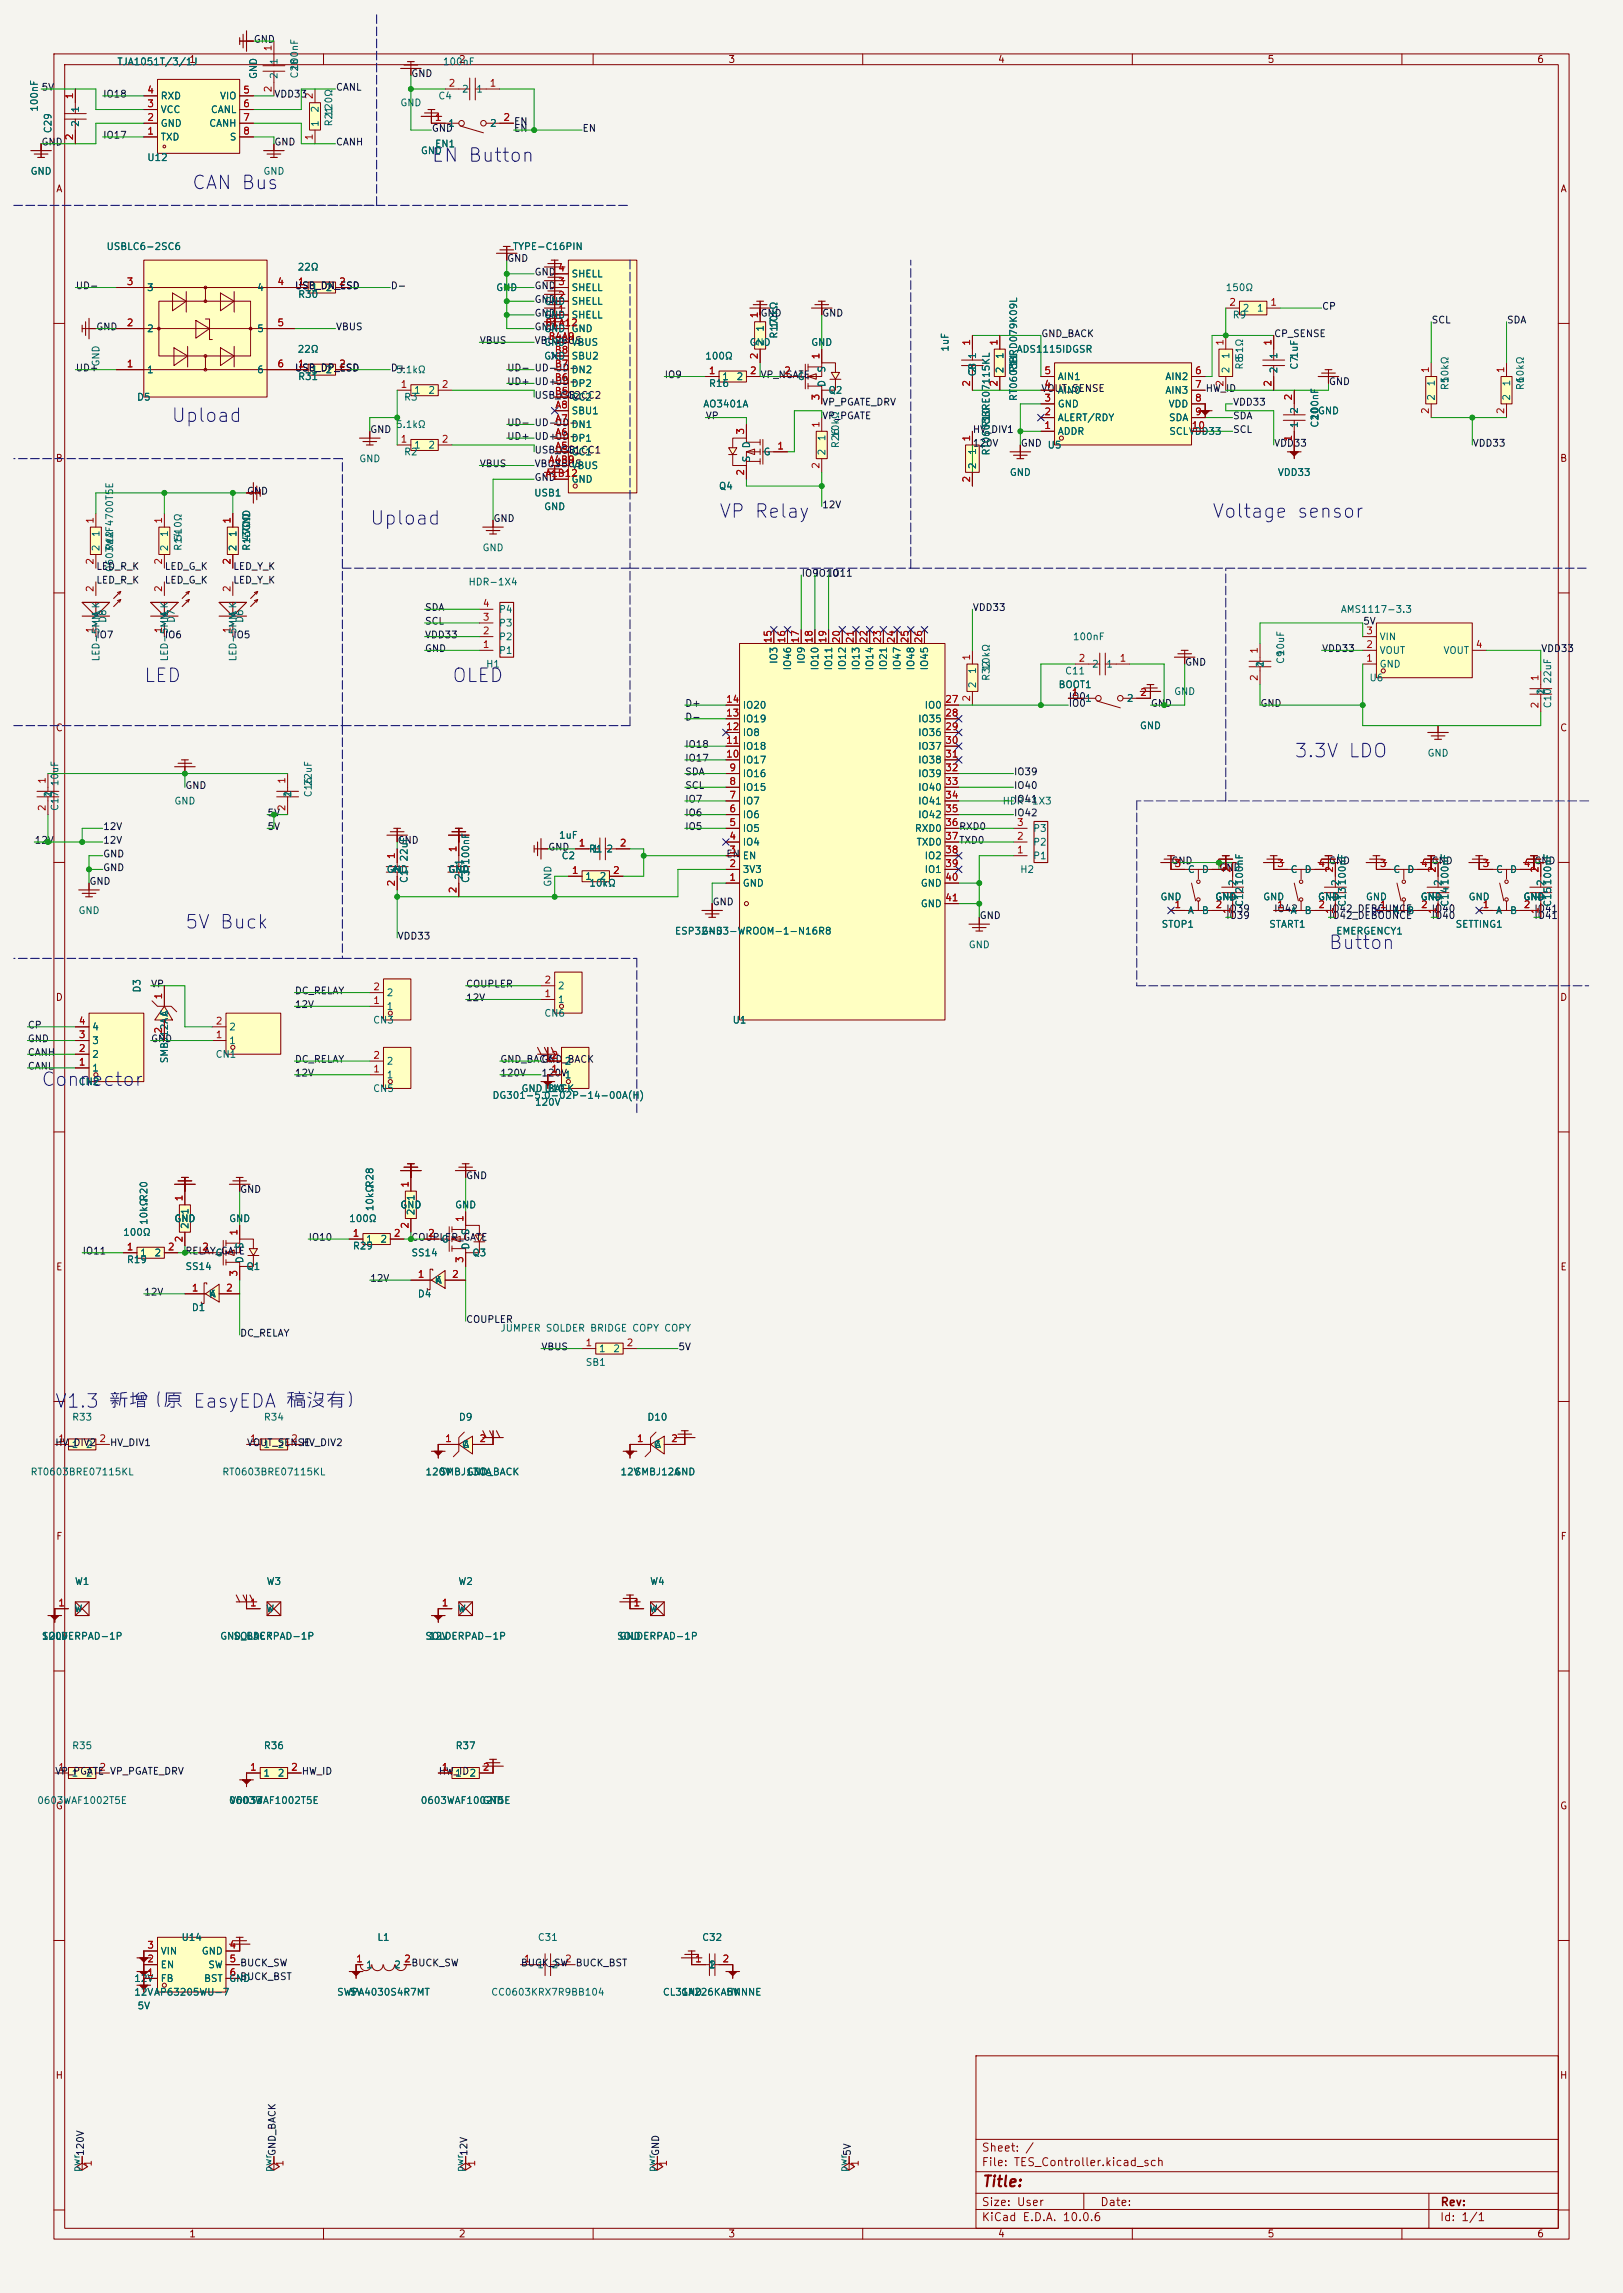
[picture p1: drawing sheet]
<svg xmlns="http://www.w3.org/2000/svg" width="301mm" height="425mm" viewBox="0 0 301 425" stroke-linecap="round" stroke-linejoin="round" font-family="sans-serif">
<defs><g id="words">
<g font-size="2.5" fill="#0000c2">
<text x="35.4" y="35.8">CAN Bus</text>
<text x="79.9" y="30.7">EN Button</text>
<text x="31.6" y="78.9">Upload</text>
<text x="68.4" y="98">Upload</text>
<text x="133.2" y="96.7">VP Relay</text>
<text x="224.6" y="96.7">Voltage sensor</text>
<text x="26.5" y="127.2">LED</text>
<text x="83.7" y="127.2">OLED</text>
<text x="239.9" y="141.2">3.3V LDO</text>
<text x="34.1" y="172.9">5V Buck</text>
<text x="246.2" y="176.7">Button</text>
<text x="7.5" y="202.1">Connector</text>
<text x="10" y="261.8">V1.3 新增（原 EasyEDA 稿沒有）</text>
</g>
<text font-size="2" fill="#840000" x="182" y="406.2">Title:</text>
<g font-size="1.5" fill="#840000">
<text x="182" y="399.5">Sheet: /</text>
<text x="182" y="402.2">File: TES_Controller.kicad_sch</text>
<text x="182" y="412.4">KiCad E.D.A. 10.0.6</text>
<text x="182" y="409.6">Size: User</text>
<text x="204" y="409.6">Date:</text>
<text x="267" y="412.4">Id: 1/1</text>
<text x="267" y="409.6">Rev:</text>
</g>
<g font-size="1.3" fill="#840000">
<text x="35" y="12">1</text>
<text x="85" y="12">2</text>
<text x="135" y="12">3</text>
<text x="185" y="12">4</text>
<text x="235" y="12">5</text>
<text x="285" y="12">6</text>
<text x="10.3" y="36">A</text>
<text x="289.3" y="36">A</text>
<text x="10.2" y="86">B</text>
<text x="289.2" y="86">B</text>
<text x="10.2" y="136">C</text>
<text x="289.2" y="136">C</text>
<text x="10.2" y="186">D</text>
<text x="289.2" y="186">D</text>
<text x="10.3" y="236">E</text>
<text x="289.3" y="236">E</text>
<text x="10.3" y="286">F</text>
<text x="289.3" y="286">F</text>
<text x="10.2" y="336">G</text>
<text x="289.2" y="336">G</text>
<text x="10.2" y="386">H</text>
<text x="289.2" y="386">H</text>
<text x="35" y="415.4">1</text>
<text x="85" y="415.4">2</text>
<text x="135" y="415.4">3</text>
<text x="185" y="415.4">4</text>
<text x="235" y="415.4">5</text>
<text x="285" y="415.4">6</text>
</g>
<g font-size="1.3" fill="#0f0f0f">
<text x="47" y="8.2">GND</text>
<text x="7.6" y="17.1">5V</text>
<text x="62.2" y="17.1">CANL</text>
<text x="76.2" y="14.6">GND</text>
<text x="19" y="18.4">IO18</text>
<text x="50.8" y="18.4">VDD33</text>
<text x="7.6" y="27.3">GND</text>
<text x="19" y="26">IO17</text>
<text x="50.8" y="27.3">GND</text>
<text x="62.2" y="27.3">CANH</text>
<text x="80" y="24.7">GND</text>
<text x="95.2" y="24.7">EN</text>
<text x="107.9" y="24.7">EN</text>
<text x="13.9" y="54">UD-</text>
<text x="54.6" y="54">USB_DN_ESD</text>
<text x="72.4" y="54">D-</text>
<text x="94" y="48.9">GND</text>
<text x="99" y="51.4">GND</text>
<text x="99" y="54">GND</text>
<text x="99" y="59">GND</text>
<text x="99" y="56.5">GND</text>
<text x="140.9" y="59">GND</text>
<text x="152.4" y="59">GND</text>
<text x="245.1" y="57.8">CP</text>
<text x="17.8" y="61.6">GND</text>
<text x="62.2" y="61.6">VBUS</text>
<text x="88.9" y="64.1">VBUS</text>
<text x="99" y="64.1">VBUS</text>
<text x="99" y="61.6">GND</text>
<text x="102.8" y="64.1">VBUS</text>
<text x="193" y="62.8">GND_BACK</text>
<text x="236.2" y="62.8">CP_SENSE</text>
<text x="265.4" y="60.3">SCL</text>
<text x="279.4" y="60.3">SDA</text>
<text x="13.9" y="69.2">UD+</text>
<text x="54.6" y="69.2">USB_DP_ESD</text>
<text x="72.4" y="69.2">D+</text>
<text x="94" y="71.7">UD+ UD+UD+</text>
<text x="94" y="69.2">UD- UD-UD-</text>
<text x="123.2" y="70.5">IO9</text>
<text x="140.9" y="70.5">VP_NGATE</text>
<text x="246.4" y="71.7">GND</text>
<text x="99" y="74.3">USB_CC2</text>
<text x="102.8" y="74.3">USB_CC2</text>
<text x="152.4" y="75.5">VP_PGATE_DRV</text>
<text x="193" y="73">VOUT_SENSE</text>
<text x="223.5" y="73">HW_ID</text>
<text x="228.6" y="75.5">VDD33</text>
<text x="68.6" y="80.6">GND</text>
<text x="94" y="79.4">UD- UD-UD-</text>
<text x="94" y="81.9">UD+ UD+UD+</text>
<text x="130.8" y="78.1">VP</text>
<text x="152.4" y="78.1">VP_PGATE</text>
<text x="180.3" y="83.2">120V</text>
<text x="180.3" y="80.6">HV_DIV1</text>
<text x="189.2" y="83.2">GND</text>
<text x="228.6" y="80.6">SCL</text>
<text x="228.6" y="78.1">SDA</text>
<text x="236.2" y="83.2">VDD33</text>
<text x="273" y="83.2">VDD33</text>
<text x="88.9" y="87">VBUS</text>
<text x="99" y="87">VBUS</text>
<text x="99" y="89.5">GND</text>
<text x="99" y="84.4">USB_CC1</text>
<text x="102.8" y="84.4">USB_CC1</text>
<text x="102.8" y="87">VBUS</text>
<text x="45.7" y="92.1">GND</text>
<text x="152.4" y="94.6">12V</text>
<text x="91.4" y="97.1">GND</text>
<text x="17.8" y="106">LED_R_K</text>
<text x="30.5" y="106">LED_G_K</text>
<text x="43.2" y="106">LED_Y_K</text>
<text x="148.6" y="107.3">IO9</text>
<text x="151.1" y="107.3">IO10</text>
<text x="153.6" y="107.3">IO11</text>
<text x="17.8" y="108.6">LED_R_K</text>
<text x="30.5" y="108.6">LED_G_K</text>
<text x="43.2" y="108.6">LED_Y_K</text>
<text x="78.7" y="113.6">SDA</text>
<text x="180.3" y="113.6">VDD33</text>
<text x="17.8" y="118.7">IO7</text>
<text x="30.5" y="118.7">IO6</text>
<text x="43.2" y="118.7">IO5</text>
<text x="78.7" y="118.7">VDD33</text>
<text x="78.7" y="116.2">SCL</text>
<text x="252.7" y="116.2">5V</text>
<text x="78.7" y="121.3">GND</text>
<text x="219.7" y="123.8">GND</text>
<text x="245.1" y="121.3">VDD33</text>
<text x="285.7" y="121.3">VDD33</text>
<text x="127" y="131.4">D+</text>
<text x="198.1" y="131.4">IO0</text>
<text x="213.3" y="131.4">GND</text>
<text x="233.7" y="131.4">GND</text>
<text x="127" y="134">D-</text>
<text x="127" y="139">IO18</text>
<text x="127" y="141.6">IO17</text>
<text x="34.3" y="146.7">GND</text>
<text x="127" y="144.1">SDA</text>
<text x="127" y="146.7">SCL</text>
<text x="127" y="149.2">IO7</text>
<text x="187.9" y="146.7">IO40</text>
<text x="187.9" y="149.2">IO41</text>
<text x="187.9" y="144.1">IO39</text>
<text x="19" y="154.3">12V</text>
<text x="49.5" y="154.3">5V</text>
<text x="49.5" y="151.7">5V</text>
<text x="127" y="151.7">IO6</text>
<text x="127" y="154.3">IO5</text>
<text x="177.8" y="154.3">RXD0</text>
<text x="187.9" y="151.7">IO42</text>
<text x="6.3" y="156.8">12V</text>
<text x="19" y="159.4">GND</text>
<text x="19" y="156.8">12V</text>
<text x="19" y="161.9">GND</text>
<text x="73.6" y="156.8">GND</text>
<text x="101.6" y="158.1">GND</text>
<text x="134.6" y="159.4">EN</text>
<text x="177.8" y="156.8">TXD0</text>
<text x="217.1" y="160.6">GND</text>
<text x="226" y="161.9">GND</text>
<text x="246.4" y="160.6">GND</text>
<text x="265.4" y="160.6">GND</text>
<text x="284.5" y="160.6">GND</text>
<text x="16.5" y="164.4">GND</text>
<text x="132.1" y="168.3">GND</text>
<text x="181.6" y="170.8">GND</text>
<text x="227.3" y="170.8">IO39</text>
<text x="227.3" y="169.5">IO39</text>
<text x="236.2" y="169.5">IO42</text>
<text x="246.4" y="170.8">IO42_DEBOUNCE</text>
<text x="265.4" y="169.5">IO40</text>
<text x="265.4" y="170.8">IO40</text>
<text x="284.5" y="169.5">IO41</text>
<text x="73.6" y="174.6">VDD33</text>
<text x="27.9" y="183.5">VP</text>
<text x="54.6" y="184.8">DC_RELAY</text>
<text x="86.3" y="183.5">COUPLER</text>
<text x="5.1" y="191.1">CP</text>
<text x="54.6" y="187.3">12V</text>
<text x="86.3" y="186">12V</text>
<text x="5.1" y="196.2">CANH</text>
<text x="5.1" y="193.7">GND</text>
<text x="27.9" y="193.7">GND</text>
<text x="54.6" y="197.5">DC_RELAY</text>
<text x="92.7" y="197.5">GND_BACK</text>
<text x="100.3" y="197.5">GND_BACK</text>
<text x="5.1" y="198.7">CANL</text>
<text x="54.6" y="200">12V</text>
<text x="92.7" y="200">120V</text>
<text x="100.3" y="200">120V</text>
<text x="44.4" y="221.6">GND</text>
<text x="86.3" y="219.1">GND</text>
<text x="15.2" y="233">IO11</text>
<text x="34.3" y="233">RELAY_GATE</text>
<text x="57.1" y="230.5">IO10</text>
<text x="76.2" y="230.5">COUPLER_GATE</text>
<text x="68.6" y="238.1">12V</text>
<text x="26.6" y="240.6">12V</text>
<text x="86.3" y="245.7">COUPLER</text>
<text x="44.4" y="248.3">DC_RELAY</text>
<text x="100.3" y="250.8">VBUS</text>
<text x="125.7" y="250.8">5V</text>
<text x="10.1" y="268.6">HV_DIV2</text>
<text x="20.3" y="268.6">HV_DIV1</text>
<text x="45.7" y="268.6">VOUT_SENSE</text>
<text x="55.9" y="268.6">HV_DIV2</text>
<text x="10.1" y="329.5">VP_PGATE VP_PGATE_DRV</text>
<text x="55.9" y="329.5">HW_ID</text>
<text x="81.3" y="329.5">HW_ID</text>
<text x="44.4" y="365.1">BUCK_SW</text>
<text x="76.2" y="365.1">BUCK_SW</text>
<text x="96.5" y="365.1">BUCK_SW</text>
<text x="106.7" y="365.1">BUCK_BST</text>
<text x="44.4" y="367.6">BUCK_BST</text>
<text x="15.9" y="400.1" transform="rotate(-90 15.9 400.1)">120V</text>
<text x="51.4" y="400.1" transform="rotate(-90 51.4 400.1)">GND_BACK</text>
<text x="87" y="400.1" transform="rotate(-90 87 400.1)">12V</text>
<text x="122.5" y="400.1" transform="rotate(-90 122.5 400.1)">GND</text>
<text x="158.1" y="400.1" transform="rotate(-90 158.1 400.1)">5V</text>
</g>
<g font-size="1.3" fill="#a90000">
<text x="50.7" y="9.6" transform="rotate(-90 50.7 9.6)">1</text>
<text x="27.2" y="17.6">4</text>
<text x="45" y="17.6">5</text>
<text x="50.7" y="17.2" transform="rotate(-90 50.7 17.2)">2</text>
<text x="83.1" y="16.4">2</text>
<text x="90.7" y="16.4">1</text>
<text x="13.8" y="18.5" transform="rotate(-90 13.8 18.5)">1</text>
<text x="27.2" y="22.7">2</text>
<text x="27.2" y="20.2">3</text>
<text x="45" y="20.2">6</text>
<text x="45" y="22.7">7</text>
<text x="58.3" y="18.5" transform="rotate(-90 58.3 18.5)">2</text>
<text x="80.5" y="22.7">1</text>
<text x="93.2" y="22.7">2</text>
<text x="13.8" y="26.1" transform="rotate(-90 13.8 26.1)">2</text>
<text x="27.2" y="25.3">1</text>
<text x="45" y="25.3">8</text>
<text x="58.3" y="26.1" transform="rotate(-90 58.3 26.1)">1</text>
<text x="23.4" y="53.2">3</text>
<text x="51.3" y="53.2">4</text>
<text x="55.1" y="53.2">1</text>
<text x="62.8" y="53.2">2</text>
<text x="103.4" y="53.2">3</text>
<text x="103.4" y="50.7">4</text>
<text x="103.4" y="58.3">1</text>
<text x="103.4" y="55.7">2</text>
<text x="140.8" y="59.2" transform="rotate(-90 140.8 59.2)">1</text>
<text x="227.9" y="57">2</text>
<text x="235.5" y="57">1</text>
<text x="23.4" y="60.8">2</text>
<text x="51.3" y="60.8">5</text>
<text x="101" y="60.8">B1A12</text>
<text x="101.6" y="63.4">B4A9</text>
<text x="102.8" y="65.9">B8</text>
<text x="180.2" y="64.2" transform="rotate(-90 180.2 64.2)">1</text>
<text x="185.3" y="64.2" transform="rotate(-90 185.3 64.2)">1</text>
<text x="227.2" y="64.2" transform="rotate(-90 227.2 64.2)">1</text>
<text x="236.1" y="64.2" transform="rotate(-90 236.1 64.2)">1</text>
<text x="23.4" y="68.4">1</text>
<text x="51.3" y="68.4">6</text>
<text x="55.1" y="68.4">1</text>
<text x="62.8" y="68.4">2</text>
<text x="102.8" y="71">B6</text>
<text x="102.8" y="68.4">B7</text>
<text x="131.3" y="69.7">1</text>
<text x="139" y="69.7">2</text>
<text x="140.8" y="66.8" transform="rotate(-90 140.8 66.8)">2</text>
<text x="145.3" y="69.7">2</text>
<text x="152.3" y="66.8" transform="rotate(-90 152.3 66.8)">1</text>
<text x="180.2" y="71.9" transform="rotate(-90 180.2 71.9)">2</text>
<text x="185.3" y="71.9" transform="rotate(-90 185.3 71.9)">2</text>
<text x="193.6" y="69.7">5</text>
<text x="221.5" y="69.7">6</text>
<text x="227.2" y="71.9" transform="rotate(-90 227.2 71.9)">2</text>
<text x="236.1" y="71.9" transform="rotate(-90 236.1 71.9)">2</text>
<text x="265.3" y="69.3" transform="rotate(-90 265.3 69.3)">1</text>
<text x="279.3" y="69.3" transform="rotate(-90 279.3 69.3)">1</text>
<text x="74.2" y="72.3">1</text>
<text x="81.8" y="72.3">2</text>
<text x="102.8" y="73.5">B5</text>
<text x="102.9" y="76.1">A8</text>
<text x="152.3" y="74.4" transform="rotate(-90 152.3 74.4)">3</text>
<text x="193.6" y="77.3">2</text>
<text x="193.6" y="74.8">3</text>
<text x="193.6" y="72.3">4</text>
<text x="221.5" y="72.3">7</text>
<text x="221.5" y="74.8">8</text>
<text x="221.5" y="77.3">9</text>
<text x="239.9" y="74.4" transform="rotate(-90 239.9 74.4)">2</text>
<text x="265.3" y="76.9" transform="rotate(-90 265.3 76.9)">2</text>
<text x="279.3" y="76.9" transform="rotate(-90 279.3 76.9)">2</text>
<text x="74.2" y="82.4">1</text>
<text x="81.8" y="82.4">2</text>
<text x="102.9" y="83.7">A5</text>
<text x="102.9" y="81.1">A6</text>
<text x="102.9" y="78.6">A7</text>
<text x="138.3" y="80.7" transform="rotate(-90 138.3 80.7)">3</text>
<text x="144" y="83.7">1</text>
<text x="152.3" y="79.5" transform="rotate(-90 152.3 79.5)">1</text>
<text x="180.2" y="82" transform="rotate(-90 180.2 82)">1</text>
<text x="193.6" y="79.9">1</text>
<text x="220.9" y="79.9">10</text>
<text x="239.9" y="82" transform="rotate(-90 239.9 82)">1</text>
<text x="101" y="88.8">A1B12</text>
<text x="101.6" y="86.2">A4B9</text>
<text x="138.3" y="88.4" transform="rotate(-90 138.3 88.4)">2</text>
<text x="152.3" y="87.1" transform="rotate(-90 152.3 87.1)">2</text>
<text x="180.2" y="89.6" transform="rotate(-90 180.2 89.6)">2</text>
<text x="17.6" y="97.3" transform="rotate(-90 17.6 97.3)">1</text>
<text x="30.3" y="97.3" transform="rotate(-90 30.3 97.3)">1</text>
<text x="43" y="97.3" transform="rotate(-90 43 97.3)">1</text>
<text x="17.6" y="104.9" transform="rotate(-90 17.6 104.9)">2</text>
<text x="30.3" y="104.9" transform="rotate(-90 30.3 104.9)">2</text>
<text x="43" y="104.9" transform="rotate(-90 43 104.9)">2</text>
<text x="17.6" y="110" transform="rotate(-90 17.6 110)">2</text>
<text x="30.3" y="110" transform="rotate(-90 30.3 110)">2</text>
<text x="43" y="110" transform="rotate(-90 43 110)">2</text>
<text x="89.4" y="112.9">4</text>
<text x="17.6" y="117.6" transform="rotate(-90 17.6 117.6)">1</text>
<text x="30.3" y="117.6" transform="rotate(-90 30.3 117.6)">1</text>
<text x="43" y="117.6" transform="rotate(-90 43 117.6)">1</text>
<text x="89.4" y="118">2</text>
<text x="89.4" y="115.4">3</text>
<text x="143.4" y="119.4" transform="rotate(-90 143.4 119.4)">15</text>
<text x="145.9" y="119.4" transform="rotate(-90 145.9 119.4)">16</text>
<text x="148.5" y="119.4" transform="rotate(-90 148.5 119.4)">17</text>
<text x="151" y="119.4" transform="rotate(-90 151 119.4)">18</text>
<text x="153.5" y="119.4" transform="rotate(-90 153.5 119.4)">19</text>
<text x="156.1" y="119.4" transform="rotate(-90 156.1 119.4)">20</text>
<text x="158.6" y="119.4" transform="rotate(-90 158.6 119.4)">21</text>
<text x="161.2" y="119.4" transform="rotate(-90 161.2 119.4)">22</text>
<text x="163.7" y="119.4" transform="rotate(-90 163.7 119.4)">23</text>
<text x="166.2" y="119.4" transform="rotate(-90 166.2 119.4)">24</text>
<text x="168.8" y="119.4" transform="rotate(-90 168.8 119.4)">25</text>
<text x="171.3" y="119.4" transform="rotate(-90 171.3 119.4)">26</text>
<text x="253.3" y="118">3</text>
<text x="89.4" y="120.5">1</text>
<text x="180.2" y="122.7" transform="rotate(-90 180.2 122.7)">1</text>
<text x="199.9" y="123.1">2</text>
<text x="207.5" y="123.1">1</text>
<text x="233.5" y="121.4" transform="rotate(-90 233.5 121.4)">1</text>
<text x="253.3" y="123.1">1</text>
<text x="253.3" y="120.5">2</text>
<text x="273.6" y="120.5">4</text>
<text x="134.6" y="130.7">14</text>
<text x="175.2" y="130.7">27</text>
<text x="180.2" y="130.3" transform="rotate(-90 180.2 130.3)">2</text>
<text x="198.7" y="129.4">1</text>
<text x="211.4" y="129.4">2</text>
<text x="233.5" y="126.5" transform="rotate(-90 233.5 126.5)">2</text>
<text x="285.6" y="131.5" transform="rotate(-90 285.6 131.5)">2</text>
<text x="285.6" y="126.5" transform="rotate(-90 285.6 126.5)">1</text>
<text x="134.6" y="135.8">12</text>
<text x="134.6" y="133.2">13</text>
<text x="175.2" y="133.2">28</text>
<text x="175.2" y="135.8">29</text>
<text x="134.6" y="140.8">10</text>
<text x="134.6" y="138.3">11</text>
<text x="135.2" y="143.4">9</text>
<text x="175.2" y="138.3">30</text>
<text x="175.2" y="140.8">31</text>
<text x="175.2" y="143.4">32</text>
<text x="8.8" y="145.5" transform="rotate(-90 8.8 145.5)">1</text>
<text x="53.2" y="145.5" transform="rotate(-90 53.2 145.5)">1</text>
<text x="135.2" y="148.5">7</text>
<text x="135.2" y="145.9">8</text>
<text x="175.2" y="145.9">33</text>
<text x="175.2" y="148.5">34</text>
<text x="8.8" y="150.6" transform="rotate(-90 8.8 150.6)">2</text>
<text x="53.2" y="150.6" transform="rotate(-90 53.2 150.6)">2</text>
<text x="135.2" y="153.5">5</text>
<text x="135.2" y="151">6</text>
<text x="175.2" y="151">35</text>
<text x="175.2" y="153.5">36</text>
<text x="188.5" y="153.5">3</text>
<text x="73.5" y="159.5" transform="rotate(-90 73.5 159.5)">1</text>
<text x="85" y="158.2" transform="rotate(-90 85 158.2)">1</text>
<text x="107.2" y="157.3">1</text>
<text x="114.8" y="157.3">2</text>
<text x="135.2" y="161.2">2</text>
<text x="135.2" y="158.6">3</text>
<text x="135.2" y="156.1">4</text>
<text x="175.2" y="156.1">37</text>
<text x="175.2" y="158.6">38</text>
<text x="175.2" y="161.2">39</text>
<text x="188.5" y="158.6">1</text>
<text x="188.5" y="156.1">2</text>
<text x="217.7" y="161.2">3</text>
<text x="225.3" y="161.2">4</text>
<text x="236.8" y="161.2">3</text>
<text x="244.4" y="161.2">4</text>
<text x="255.8" y="161.2">3</text>
<text x="263.4" y="161.2">4</text>
<text x="274.9" y="161.2">3</text>
<text x="282.5" y="161.2">4</text>
<text x="73.5" y="164.6" transform="rotate(-90 73.5 164.6)">2</text>
<text x="85" y="165.8" transform="rotate(-90 85 165.8)">2</text>
<text x="105.9" y="162.4">1</text>
<text x="113.6" y="162.4">2</text>
<text x="135.2" y="163.7">1</text>
<text x="175.2" y="163.7">40</text>
<text x="175.2" y="167.5">41</text>
<text x="228.5" y="162" transform="rotate(-90 228.5 162)">2</text>
<text x="247.5" y="162" transform="rotate(-90 247.5 162)">2</text>
<text x="266.6" y="162" transform="rotate(-90 266.6 162)">2</text>
<text x="285.6" y="162" transform="rotate(-90 285.6 162)">2</text>
<text x="217.7" y="168.8">1</text>
<text x="225.3" y="168.8">2</text>
<text x="228.5" y="169.6" transform="rotate(-90 228.5 169.6)">1</text>
<text x="236.8" y="168.8">1</text>
<text x="244.4" y="168.8">2</text>
<text x="247.5" y="169.6" transform="rotate(-90 247.5 169.6)">1</text>
<text x="255.8" y="168.8">1</text>
<text x="263.4" y="168.8">2</text>
<text x="266.6" y="169.6" transform="rotate(-90 266.6 169.6)">1</text>
<text x="274.9" y="168.8">1</text>
<text x="282.5" y="168.8">2</text>
<text x="285.6" y="169.6" transform="rotate(-90 285.6 169.6)">1</text>
<text x="30.3" y="185.5" transform="rotate(-90 30.3 185.5)">1</text>
<text x="69.1" y="184">2</text>
<text x="100.9" y="185.3">1</text>
<text x="100.9" y="182.7">2</text>
<text x="14.5" y="190.4">4</text>
<text x="30.3" y="191.9" transform="rotate(-90 30.3 191.9)">2</text>
<text x="39.9" y="190.4">2</text>
<text x="69.1" y="186.6">1</text>
<text x="14.5" y="198">1</text>
<text x="14.5" y="195.4">2</text>
<text x="14.5" y="192.9">3</text>
<text x="39.9" y="192.9">1</text>
<text x="69.1" y="196.7">2</text>
<text x="102.1" y="196.7">2</text>
<text x="69.1" y="199.3">1</text>
<text x="102.1" y="199.3">1</text>
<text x="76.1" y="220.4" transform="rotate(-90 76.1 220.4)">1</text>
<text x="34.2" y="223" transform="rotate(-90 34.2 223)">1</text>
<text x="86.2" y="226.8" transform="rotate(-90 86.2 226.8)">1</text>
<text x="23.4" y="232.3">1</text>
<text x="31" y="232.3">2</text>
<text x="34.2" y="230.6" transform="rotate(-90 34.2 230.6)">2</text>
<text x="37.4" y="232.3">2</text>
<text x="44.3" y="229.3" transform="rotate(-90 44.3 229.3)">1</text>
<text x="65.3" y="229.7">1</text>
<text x="72.9" y="229.7">2</text>
<text x="76.1" y="228.1" transform="rotate(-90 76.1 228.1)">2</text>
<text x="79.3" y="229.7">2</text>
<text x="35.5" y="239.9">1</text>
<text x="41.8" y="239.9">2</text>
<text x="44.3" y="237" transform="rotate(-90 44.3 237)">3</text>
<text x="77.4" y="237.4">1</text>
<text x="83.7" y="237.4">2</text>
<text x="86.2" y="234.4" transform="rotate(-90 86.2 234.4)">3</text>
<text x="108.5" y="250.1">1</text>
<text x="116.1" y="250.1">2</text>
<text x="10.7" y="267.8">1</text>
<text x="18.3" y="267.8">2</text>
<text x="46.3" y="267.8">1</text>
<text x="53.9" y="267.8">2</text>
<text x="82.5" y="267.8">1</text>
<text x="88.8" y="267.8">2</text>
<text x="118" y="267.8">1</text>
<text x="124.4" y="267.8">2</text>
<text x="10.7" y="298.3">1</text>
<text x="46.3" y="298.3">1</text>
<text x="81.8" y="298.3">1</text>
<text x="117.4" y="298.3">1</text>
<text x="10.7" y="328.8">1</text>
<text x="18.3" y="328.8">2</text>
<text x="46.3" y="328.8">1</text>
<text x="53.9" y="328.8">2</text>
<text x="81.8" y="328.8">1</text>
<text x="89.4" y="328.8">2</text>
<text x="27.2" y="364.4">2</text>
<text x="27.2" y="361.8">3</text>
<text x="42.4" y="361.8">4</text>
<text x="42.4" y="364.4">5</text>
<text x="65.9" y="364.4">1</text>
<text x="74.8" y="364.4">2</text>
<text x="97.1" y="364.4">1</text>
<text x="104.7" y="364.4">2</text>
<text x="128.8" y="364.4">1</text>
<text x="133.9" y="364.4">2</text>
<text x="27.2" y="366.9">1</text>
<text x="42.4" y="366.9">6</text>
<text x="17.3" y="402.1" transform="rotate(-90 17.3 402.1)">1</text>
<text x="52.9" y="402.1" transform="rotate(-90 52.9 402.1)">1</text>
<text x="88.4" y="402.1" transform="rotate(-90 88.4 402.1)">1</text>
<text x="124" y="402.1" transform="rotate(-90 124 402.1)">1</text>
<text x="159.5" y="402.1" transform="rotate(-90 159.5 402.1)">1</text>
</g>
<g font-size="1.3" fill="#006464">
<text x="21.6" y="12.4">TJA1051T/3/1J</text>
<text x="48" y="14.8" transform="rotate(-90 48 14.8)">GND</text>
<text x="51.8" y="14.8" transform="rotate(-90 51.8 14.8)">2</text>
<text x="51.8" y="12.1" transform="rotate(-90 51.8 12.1)">1</text>
<text x="55.6" y="14.7" transform="rotate(-90 55.6 14.7)">C28</text>
<text x="55.6" y="13.2" transform="rotate(-90 55.6 13.2)">100nF</text>
<text x="82" y="12.4">100nF</text>
<text x="85.6" y="17.5">2</text>
<text x="88.2" y="17.5">1</text>
<text x="7.3" y="20.8" transform="rotate(-90 7.3 20.8)">100nF</text>
<text x="14.9" y="23.7" transform="rotate(-90 14.9 23.7)">2</text>
<text x="14.9" y="21" transform="rotate(-90 14.9 21)">1</text>
<text x="29.7" y="23.8">GND</text>
<text x="29.7" y="21.3">VCC</text>
<text x="29.7" y="18.7">RXD</text>
<text x="38.7" y="23.8">CANH</text>
<text x="39" y="21.3">CANL</text>
<text x="40.7" y="18.7">VIO</text>
<text x="59.4" y="23.7" transform="rotate(-90 59.4 23.7)">1</text>
<text x="59.4" y="21" transform="rotate(-90 59.4 21)">2</text>
<text x="61.9" y="23.6" transform="rotate(-90 61.9 23.6)">R21</text>
<text x="61.9" y="21.7" transform="rotate(-90 61.9 21.7)">120Ω</text>
<text x="74.1" y="20">GND</text>
<text x="81.2" y="18.7">C4</text>
<text x="83" y="23.8">1</text>
<text x="90.8" y="23.8">2</text>
<text x="9.9" y="24.8" transform="rotate(-90 9.9 24.8)">C29</text>
<text x="29.7" y="26.4">TXD</text>
<text x="42.5" y="26.4">S</text>
<text x="77.9" y="28.9">GND</text>
<text x="80.6" y="27.6">EN1</text>
<text x="5.6" y="32.7">GND</text>
<text x="27.2" y="30.2">U12</text>
<text x="48.7" y="32.7">GND</text>
<text x="19.6" y="46.7">USBLC6-2SC6</text>
<text x="95" y="46.7">TYPE-C16PIN</text>
<text x="55.1" y="50.5">22Ω</text>
<text x="105.9" y="51.8">SHELL</text>
<text x="27.2" y="54.3">3</text>
<text x="47.6" y="54.3">4</text>
<text x="55.2" y="55.6">R30</text>
<text x="57.6" y="54.3">1</text>
<text x="60.3" y="54.3">2</text>
<text x="91.9" y="54.3">GND</text>
<text x="100.8" y="59.4">GND</text>
<text x="100.8" y="56.8">GND</text>
<text x="105.9" y="59.4">SHELL</text>
<text x="105.9" y="56.8">SHELL</text>
<text x="105.9" y="54.3">SHELL</text>
<text x="227.2" y="54.3">150Ω</text>
<text x="228.5" y="59.4">R9</text>
<text x="230.4" y="58.1">2</text>
<text x="233" y="58.1">1</text>
<text x="27.2" y="61.9">2</text>
<text x="47.6" y="61.9">5</text>
<text x="55.1" y="65.7">22Ω</text>
<text x="100.8" y="61.9">GND</text>
<text x="100.8" y="64.5">GND</text>
<text x="105.9" y="61.9">GND</text>
<text x="105.9" y="64.5">VBUS</text>
<text x="138.9" y="64.5">GND</text>
<text x="141.9" y="64.3" transform="rotate(-90 141.9 64.3)">2</text>
<text x="141.9" y="61.6" transform="rotate(-90 141.9 61.6)">1</text>
<text x="144.5" y="62.9" transform="rotate(-90 144.5 62.9)">R17</text>
<text x="144.5" y="61" transform="rotate(-90 144.5 61)">10kΩ</text>
<text x="150.3" y="64.5">GND</text>
<text x="176.2" y="65.4" transform="rotate(-90 176.2 65.4)">1uF</text>
<text x="188.4" y="65.7">ADS1115IDGSR</text>
<text x="18.7" y="68.1" transform="rotate(-90 18.7 68.1)">GND</text>
<text x="27.2" y="69.5">1</text>
<text x="47.6" y="69.5">6</text>
<text x="55.2" y="70.8">R31</text>
<text x="57.6" y="69.5">1</text>
<text x="60.3" y="69.5">2</text>
<text x="73.3" y="69.5">5.1kΩ</text>
<text x="100.8" y="67">GND</text>
<text x="105.9" y="69.5">DN2</text>
<text x="105.9" y="67">SBU2</text>
<text x="130.7" y="67">100Ω</text>
<text x="133.8" y="70.8">1</text>
<text x="136.5" y="70.8">2</text>
<text x="147.8" y="70.8">G</text>
<text x="153.4" y="71.9" transform="rotate(-90 153.4 71.9)">D</text>
<text x="153.4" y="69.3" transform="rotate(-90 153.4 69.3)">S</text>
<text x="181.3" y="69.9" transform="rotate(-90 181.3 69.9)">C8</text>
<text x="181.3" y="69.4" transform="rotate(-90 181.3 69.4)">2</text>
<text x="181.3" y="66.7" transform="rotate(-90 181.3 66.7)">1</text>
<text x="186.4" y="69.4" transform="rotate(-90 186.4 69.4)">2</text>
<text x="186.4" y="66.7" transform="rotate(-90 186.4 66.7)">1</text>
<text x="188.9" y="69.3" transform="rotate(-90 188.9 69.3)">R11</text>
<text x="196.1" y="70.8">AIN1</text>
<text x="216" y="70.8">AIN2</text>
<text x="228.3" y="69.4" transform="rotate(-90 228.3 69.4)">2</text>
<text x="228.3" y="66.7" transform="rotate(-90 228.3 66.7)">1</text>
<text x="230.8" y="68.7" transform="rotate(-90 230.8 68.7)">R8</text>
<text x="230.8" y="66.8" transform="rotate(-90 230.8 66.8)">51Ω</text>
<text x="237.2" y="69.4" transform="rotate(-90 237.2 69.4)">2</text>
<text x="237.2" y="66.7" transform="rotate(-90 237.2 66.7)">1</text>
<text x="241" y="68.7" transform="rotate(-90 241 68.7)">C7</text>
<text x="241" y="66.6" transform="rotate(-90 241 66.6)">1uF</text>
<text x="266.4" y="71.8" transform="rotate(-90 266.4 71.8)">1</text>
<text x="268.9" y="71.2" transform="rotate(-90 268.9 71.2)">10kΩ</text>
<text x="280.4" y="71.8" transform="rotate(-90 280.4 71.8)">1</text>
<text x="282.9" y="71.2" transform="rotate(-90 282.9 71.2)">10kΩ</text>
<text x="25.3" y="74.6">D5</text>
<text x="74.8" y="74.6">R3</text>
<text x="76.7" y="73.4">1</text>
<text x="79.3" y="73.4">2</text>
<text x="105.9" y="77.2">SBU1</text>
<text x="105.9" y="74.6">CC2</text>
<text x="105.9" y="72.1">DP2</text>
<text x="130.3" y="75.9">AO3401A</text>
<text x="131.4" y="72.1">R16</text>
<text x="153.5" y="73.4">Q2</text>
<text x="188.9" y="74.5" transform="rotate(-90 188.9 74.5)">RT0603BRD079K09L</text>
<text x="196.1" y="75.9">GND</text>
<text x="196.1" y="73.4">AIN0</text>
<text x="216" y="73.4">AIN3</text>
<text x="216.6" y="75.9">VDD</text>
<text x="241" y="76.9" transform="rotate(-90 241 76.9)">2</text>
<text x="244.3" y="77.2">GND</text>
<text x="244.8" y="78" transform="rotate(-90 244.8 78)">100nF</text>
<text x="266.4" y="74.5" transform="rotate(-90 266.4 74.5)">2</text>
<text x="268.9" y="72.5" transform="rotate(-90 268.9 72.5)">R5</text>
<text x="280.4" y="74.5" transform="rotate(-90 280.4 74.5)">2</text>
<text x="282.9" y="72.5" transform="rotate(-90 282.9 72.5)">R6</text>
<text x="73.3" y="79.7">5.1kΩ</text>
<text x="76.7" y="83.5">1</text>
<text x="79.3" y="83.5">2</text>
<text x="105.9" y="82.2">DP1</text>
<text x="105.9" y="79.7">DN1</text>
<text x="139.4" y="83.3" transform="rotate(-90 139.4 83.3)">D</text>
<text x="153.4" y="82" transform="rotate(-90 153.4 82)">1</text>
<text x="155.9" y="83.3" transform="rotate(-90 155.9 83.3)">R26</text>
<text x="155.9" y="81.3" transform="rotate(-90 155.9 81.3)">10kΩ</text>
<text x="183.8" y="79.4" transform="rotate(-90 183.8 79.4)">R10</text>
<text x="194.2" y="83.5">U5</text>
<text x="196.1" y="81">ADDR</text>
<text x="196.1" y="78.4">ALERT/RDY</text>
<text x="216.7" y="78.4">SDA</text>
<text x="216.7" y="81">SCLVDD33</text>
<text x="241" y="79.5" transform="rotate(-90 241 79.5)">1</text>
<text x="244.8" y="79.4" transform="rotate(-90 244.8 79.4)">C20</text>
<text x="66.5" y="86.1">GND</text>
<text x="74.8" y="84.8">R2</text>
<text x="105.9" y="89.9">GND</text>
<text x="105.9" y="87.3">VBUS</text>
<text x="105.9" y="84.8">CC1</text>
<text x="139.4" y="85.9" transform="rotate(-90 139.4 85.9)">S</text>
<text x="141.5" y="84.8">G</text>
<text x="153.4" y="84.6" transform="rotate(-90 153.4 84.6)">2</text>
<text x="181.3" y="87.2" transform="rotate(-90 181.3 87.2)">2</text>
<text x="181.3" y="84.5" transform="rotate(-90 181.3 84.5)">1</text>
<text x="183.8" y="84.6" transform="rotate(-90 183.8 84.6)">RT0603BRE07115KL</text>
<text x="187.2" y="88.6">GND</text>
<text x="236.9" y="88.6">VDD33</text>
<text x="99" y="92.4">USB1</text>
<text x="100.8" y="94.9">GND</text>
<text x="133.2" y="91.1">Q4</text>
<text x="18.7" y="99.7" transform="rotate(-90 18.7 99.7)">1</text>
<text x="31.4" y="99.7" transform="rotate(-90 31.4 99.7)">1</text>
<text x="34" y="100.5" transform="rotate(-90 34 100.5)">510Ω</text>
<text x="44.1" y="99.7" transform="rotate(-90 44.1 99.7)">1</text>
<text x="46.7" y="100.5" transform="rotate(-90 46.7 100.5)">470Ω</text>
<text x="18.7" y="102.4" transform="rotate(-90 18.7 102.4)">2</text>
<text x="21.3" y="106.2" transform="rotate(-90 21.3 106.2)">0603WAF4700T5E</text>
<text x="21.3" y="102.3" transform="rotate(-90 21.3 102.3)">R12</text>
<text x="31.4" y="102.4" transform="rotate(-90 31.4 102.4)">2</text>
<text x="34" y="102.3" transform="rotate(-90 34 102.3)">R14</text>
<text x="44.1" y="102.4" transform="rotate(-90 44.1 102.4)">2</text>
<text x="46.7" y="102.3" transform="rotate(-90 46.7 102.3)">R13GND</text>
<text x="89.4" y="102.6">GND</text>
<text x="86.8" y="108.9">HDR-1X4</text>
<text x="92.4" y="114">P4</text>
<text x="248.6" y="114">AMS1117-3.3</text>
<text x="18.7" y="114.6" transform="rotate(-90 18.7 114.6)">A K</text>
<text x="20" y="115.7" transform="rotate(-90 20 115.7)">D8</text>
<text x="31.4" y="114.6" transform="rotate(-90 31.4 114.6)">A K</text>
<text x="32.7" y="115.7" transform="rotate(-90 32.7 115.7)">D7</text>
<text x="44.1" y="114.6" transform="rotate(-90 44.1 114.6)">A K</text>
<text x="45.4" y="115.7" transform="rotate(-90 45.4 115.7)">D6</text>
<text x="92.4" y="119.1">P2</text>
<text x="92.4" y="116.5">P3</text>
<text x="198.9" y="119.1">100nF</text>
<text x="255.8" y="119.1">VIN</text>
<text x="18.7" y="122.8" transform="rotate(-90 18.7 122.8)">LED-5MM</text>
<text x="31.4" y="122.8" transform="rotate(-90 31.4 122.8)">LED-5MM</text>
<text x="44.1" y="122.8" transform="rotate(-90 44.1 122.8)">LED-5MM</text>
<text x="90" y="124.2">H1</text>
<text x="92.4" y="121.6">P1</text>
<text x="144.5" y="123.3" transform="rotate(-90 144.5 123.3)">IO3</text>
<text x="147" y="124.5" transform="rotate(-90 147 124.5)">IO46</text>
<text x="149.6" y="123.3" transform="rotate(-90 149.6 123.3)">IO9</text>
<text x="152.1" y="124.5" transform="rotate(-90 152.1 124.5)">IO10</text>
<text x="154.6" y="124.5" transform="rotate(-90 154.6 124.5)">IO11</text>
<text x="157.2" y="124.5" transform="rotate(-90 157.2 124.5)">IO12</text>
<text x="159.7" y="124.5" transform="rotate(-90 159.7 124.5)">IO13</text>
<text x="162.3" y="124.5" transform="rotate(-90 162.3 124.5)">IO14</text>
<text x="164.8" y="124.5" transform="rotate(-90 164.8 124.5)">IO21</text>
<text x="167.3" y="124.5" transform="rotate(-90 167.3 124.5)">IO47</text>
<text x="169.9" y="124.5" transform="rotate(-90 169.9 124.5)">IO48</text>
<text x="172.4" y="124.5" transform="rotate(-90 172.4 124.5)">IO45</text>
<text x="181.3" y="125.1" transform="rotate(-90 181.3 125.1)">1</text>
<text x="183.8" y="124.5" transform="rotate(-90 183.8 124.5)">10kΩ</text>
<text x="197.4" y="125.4">C11</text>
<text x="202.4" y="124.2">2</text>
<text x="205.1" y="124.2">1</text>
<text x="234.6" y="124" transform="rotate(-90 234.6 124)">2</text>
<text x="234.6" y="123.9" transform="rotate(-90 234.6 123.9)">1</text>
<text x="238.5" y="123.3" transform="rotate(-90 238.5 123.3)">C9</text>
<text x="238.5" y="121.8" transform="rotate(-90 238.5 121.8)">10uF</text>
<text x="255.8" y="124.2">GND</text>
<text x="255.8" y="121.6">VOUT</text>
<text x="267.6" y="121.6">VOUT</text>
<text x="137.6" y="131.8">IO20</text>
<text x="171.4" y="131.8">IO0</text>
<text x="181.3" y="127.8" transform="rotate(-90 181.3 127.8)">2</text>
<text x="183.8" y="126.4" transform="rotate(-90 183.8 126.4)">R32</text>
<text x="196.2" y="128">BOOT1</text>
<text x="201.1" y="130.5">1</text>
<text x="208.9" y="130.5">2</text>
<text x="217.6" y="129.2">GND</text>
<text x="253.9" y="126.7">U6</text>
<text x="286.7" y="129.1" transform="rotate(-90 286.7 129.1)">2</text>
<text x="286.7" y="128.9" transform="rotate(-90 286.7 128.9)">1</text>
<text x="288" y="131.5" transform="rotate(-90 288 131.5)">C10</text>
<text x="288" y="126.9" transform="rotate(-90 288 126.9)">22uF</text>
<text x="137.6" y="136.9">IO8</text>
<text x="137.6" y="134.3">IO19</text>
<text x="170.2" y="134.3">IO35</text>
<text x="170.2" y="136.9">IO36</text>
<text x="211.3" y="135.6">GND</text>
<text x="137.6" y="141.9">IO17</text>
<text x="137.6" y="139.4">IO18</text>
<text x="170.2" y="139.4">IO37</text>
<text x="170.2" y="141.9">IO38</text>
<text x="264.6" y="140.7">GND</text>
<text x="9.9" y="148.1" transform="rotate(-90 9.9 148.1)">2</text>
<text x="9.9" y="148" transform="rotate(-90 9.9 148)">1</text>
<text x="11.1" y="146" transform="rotate(-90 11.1 146)">10uF</text>
<text x="32.2" y="149.6">GND</text>
<text x="54.3" y="148.1" transform="rotate(-90 54.3 148.1)">2</text>
<text x="54.3" y="148" transform="rotate(-90 54.3 148)">1</text>
<text x="58.1" y="148" transform="rotate(-90 58.1 148)">C16</text>
<text x="58.1" y="146" transform="rotate(-90 58.1 146)">22uF</text>
<text x="137.6" y="149.6">IO7</text>
<text x="137.6" y="147">IO15</text>
<text x="137.6" y="144.5">IO16</text>
<text x="170.2" y="144.5">IO39</text>
<text x="170.2" y="147">IO40</text>
<text x="170.2" y="149.6">IO41</text>
<text x="185.8" y="149.6">HDR-1X3</text>
<text x="11.1" y="150.6" transform="rotate(-90 11.1 150.6)">C17</text>
<text x="103.6" y="155.9">1uF</text>
<text x="137.6" y="154.6">IO5</text>
<text x="137.6" y="152.1">IO6</text>
<text x="169.6" y="154.6">RXD0</text>
<text x="170.2" y="152.1">IO42</text>
<text x="191.5" y="154.6">P3</text>
<text x="74.6" y="162" transform="rotate(-90 74.6 162)">1</text>
<text x="75.9" y="159.9" transform="rotate(-90 75.9 159.9)">22uF</text>
<text x="86.1" y="160.7" transform="rotate(-90 86.1 160.7)">1</text>
<text x="87.3" y="160.5" transform="rotate(-90 87.3 160.5)">100nF</text>
<text x="104" y="159.7">C2</text>
<text x="109.1" y="158.4">R1</text>
<text x="109.7" y="158.4">1</text>
<text x="112.4" y="158.4">2</text>
<text x="137.6" y="159.7">EN</text>
<text x="137.6" y="157.2">IO4</text>
<text x="169.9" y="157.2">TXD0</text>
<text x="171.4" y="159.7">IO2</text>
<text x="191.5" y="159.7">P1</text>
<text x="191.5" y="157.2">P2</text>
<text x="71.6" y="162.3">GND</text>
<text x="74.6" y="162.1" transform="rotate(-90 74.6 162.1)">2</text>
<text x="75.9" y="163.9" transform="rotate(-90 75.9 163.9)">C1</text>
<text x="83" y="162.3">GND</text>
<text x="86.1" y="163.4" transform="rotate(-90 86.1 163.4)">2</text>
<text x="87.3" y="163.9" transform="rotate(-90 87.3 163.9)">C3</text>
<text x="102.6" y="164.6" transform="rotate(-90 102.6 164.6)">GND</text>
<text x="108.4" y="163.5">1</text>
<text x="109.2" y="164.8">10kΩ</text>
<text x="111.1" y="163.5">2</text>
<text x="137.6" y="164.8">GND</text>
<text x="137.6" y="162.3">3V3</text>
<text x="170.7" y="164.8">GND</text>
<text x="171.4" y="162.3">IO1</text>
<text x="189.1" y="162.3">H2</text>
<text x="215.1" y="167.3">GND</text>
<text x="220.2" y="162.3">C</text>
<text x="222.8" y="162.3">D</text>
<text x="225.3" y="167.3">GND</text>
<text x="229.6" y="167.2" transform="rotate(-90 229.6 167.2)">1</text>
<text x="229.6" y="164.5" transform="rotate(-90 229.6 164.5)">2</text>
<text x="234.2" y="167.3">GND</text>
<text x="239.2" y="162.3">C</text>
<text x="241.8" y="162.3">D</text>
<text x="244.3" y="167.3">GND</text>
<text x="248.6" y="167.2" transform="rotate(-90 248.6 167.2)">1</text>
<text x="248.6" y="164.5" transform="rotate(-90 248.6 164.5)">2</text>
<text x="253.2" y="167.3">GND</text>
<text x="258.3" y="162.3">C</text>
<text x="260.9" y="162.3">D</text>
<text x="263.4" y="167.3">GND</text>
<text x="267.7" y="167.2" transform="rotate(-90 267.7 167.2)">1</text>
<text x="267.7" y="164.5" transform="rotate(-90 267.7 164.5)">2</text>
<text x="272.3" y="167.3">GND</text>
<text x="277.3" y="162.3">C</text>
<text x="279.9" y="162.3">D</text>
<text x="282.4" y="167.3">GND</text>
<text x="286.7" y="167.2" transform="rotate(-90 286.7 167.2)">1</text>
<text x="286.7" y="164.5" transform="rotate(-90 286.7 164.5)">2</text>
<text x="14.4" y="169.9">GND</text>
<text x="125.1" y="173.7">ESP32-S3-WROOM-1-N16R8</text>
<text x="130" y="173.7">GND</text>
<text x="170.7" y="168.6">GND</text>
<text x="215.3" y="172.4">STOP1</text>
<text x="220.2" y="169.9">A</text>
<text x="222.8" y="169.9">B</text>
<text x="230.8" y="168.3" transform="rotate(-90 230.8 168.3)">C12100nF</text>
<text x="235.3" y="172.4">START1</text>
<text x="239.2" y="169.9">A</text>
<text x="241.8" y="169.9">B</text>
<text x="247.7" y="173.7">EMERGENCY1</text>
<text x="249.9" y="168.3" transform="rotate(-90 249.9 168.3)">C13100nF</text>
<text x="258.3" y="169.9">A</text>
<text x="260.9" y="169.9">B</text>
<text x="268.9" y="168.3" transform="rotate(-90 268.9 168.3)">C14100nF</text>
<text x="269.8" y="172.4">SETTING1</text>
<text x="277.3" y="169.9">A</text>
<text x="279.9" y="169.9">B</text>
<text x="288" y="168.3" transform="rotate(-90 288 168.3)">C15100nF</text>
<text x="179.5" y="176.2">GND</text>
<text x="26.4" y="184.2" transform="rotate(-90 26.4 184.2)">D3</text>
<text x="71.6" y="185.1">2</text>
<text x="103.4" y="183.8">2</text>
<text x="17" y="191.5">4</text>
<text x="31.4" y="188.7" transform="rotate(-90 31.4 188.7)">C</text>
<text x="42.4" y="191.5">2</text>
<text x="69.1" y="190.2">CN3</text>
<text x="71.6" y="187.7">1</text>
<text x="100.8" y="188.9">CN6</text>
<text x="103.4" y="186.4">1</text>
<text x="135.8" y="190.2">U1</text>
<text x="17" y="196.5">2</text>
<text x="17" y="194">3</text>
<text x="31.4" y="197.4" transform="rotate(-90 31.4 197.4)">SMBJ12AA</text>
<text x="39.9" y="196.5">CN1</text>
<text x="42.4" y="194">1</text>
<text x="71.6" y="197.8">2</text>
<text x="104.6" y="197.8">2</text>
<text x="14.5" y="201.6">CN2</text>
<text x="17" y="199.1">1</text>
<text x="69.1" y="202.9">CN5</text>
<text x="71.6" y="200.4">1</text>
<text x="96.6" y="202.9">GND_BACK</text>
<text x="100.9" y="202.9">U10</text>
<text x="104.6" y="200.4">1</text>
<text x="91.2" y="204.2">DG301-5.0-02P-14-00A(H)</text>
<text x="99.1" y="205.4">120V</text>
<text x="69.5" y="220.4" transform="rotate(-90 69.5 220.4)">R28</text>
<text x="27.6" y="227.4" transform="rotate(-90 27.6 227.4)">10kΩ</text>
<text x="27.6" y="223" transform="rotate(-90 27.6 223)">R20</text>
<text x="32.2" y="227">GND</text>
<text x="35.3" y="225.5" transform="rotate(-90 35.3 225.5)">1</text>
<text x="42.4" y="227">GND</text>
<text x="64.6" y="227">100Ω</text>
<text x="69.5" y="224.8" transform="rotate(-90 69.5 224.8)">10kΩ</text>
<text x="74.1" y="224.5">GND</text>
<text x="77.2" y="225.6" transform="rotate(-90 77.2 225.6)">2</text>
<text x="77.2" y="222.9" transform="rotate(-90 77.2 222.9)">1</text>
<text x="84.3" y="224.5">GND</text>
<text x="22.7" y="229.6">100Ω</text>
<text x="25.9" y="233.4">1</text>
<text x="28.5" y="233.4">2</text>
<text x="35.3" y="228.1" transform="rotate(-90 35.3 228.1)">2</text>
<text x="39.9" y="233.4">G</text>
<text x="45.4" y="231.8" transform="rotate(-90 45.4 231.8)">S</text>
<text x="65.3" y="232.1">R29</text>
<text x="67.8" y="230.8">1</text>
<text x="70.4" y="230.8">2</text>
<text x="76.2" y="233.4">SS14</text>
<text x="81.8" y="230.8">G</text>
<text x="87.3" y="231.9" transform="rotate(-90 87.3 231.9)">D</text>
<text x="87.3" y="229.3" transform="rotate(-90 87.3 229.3)">S</text>
<text x="87.5" y="233.4">Q3</text>
<text x="23.4" y="234.6">R19</text>
<text x="34.3" y="235.9">SS14</text>
<text x="45.4" y="234.5" transform="rotate(-90 45.4 234.5)">D</text>
<text x="45.6" y="235.9">Q1</text>
<text x="80.5" y="238.5">K</text>
<text x="80.7" y="238.5">A</text>
<text x="35.5" y="243.5">D1</text>
<text x="38.6" y="241">K</text>
<text x="38.8" y="241">A</text>
<text x="77.4" y="241">D4</text>
<text x="92.7" y="247.3">JUMPER SOLDER BRIDGE COPY COPY</text>
<text x="111" y="251.2">1</text>
<text x="113.6" y="251.2">2</text>
<text x="108.5" y="253.7">SB1</text>
<text x="13.3" y="263.9">R33</text>
<text x="48.8" y="263.9">R34</text>
<text x="85" y="263.9">D9</text>
<text x="119.9" y="263.9">D10</text>
<text x="13.2" y="268.9">1</text>
<text x="15.8" y="268.9">2</text>
<text x="48.7" y="268.9">1</text>
<text x="51.4" y="268.9">2</text>
<text x="85.6" y="268.9">C</text>
<text x="85.8" y="268.9">A</text>
<text x="121.1" y="268.9">C</text>
<text x="121.4" y="268.9">A</text>
<text x="5.6" y="274">RT0603BRE07115KL</text>
<text x="41.1" y="274">RT0603BRE07115KL</text>
<text x="78.8" y="274">120V</text>
<text x="81.4" y="274">SMBJ130A</text>
<text x="86.4" y="274">GND_BACK</text>
<text x="115" y="274">12V</text>
<text x="117.6" y="274">SMBJ12A</text>
<text x="124.9" y="274">GND</text>
<text x="13.7" y="299.4">W</text>
<text x="13.8" y="294.3">W1</text>
<text x="49.2" y="299.4">W</text>
<text x="49.3" y="294.3">W3</text>
<text x="84.8" y="299.4">W</text>
<text x="84.9" y="294.3">W2</text>
<text x="120.4" y="299.4">W</text>
<text x="120.5" y="294.3">W4</text>
<text x="7.6" y="304.5">SOLDERPAD-1P</text>
<text x="7.7" y="304.5">120V</text>
<text x="40.7" y="304.5">GND_BACK</text>
<text x="43.2" y="304.5">SOLDERPAD-1P</text>
<text x="78.8" y="304.5">SOLDERPAD-1P</text>
<text x="79.4" y="304.5">12V</text>
<text x="114.3" y="304.5">SOLDERPAD-1P</text>
<text x="114.8" y="304.5">GND</text>
<text x="13.2" y="329.9">1</text>
<text x="13.3" y="324.8">R35</text>
<text x="15.8" y="329.9">2</text>
<text x="48.7" y="329.9">1</text>
<text x="48.8" y="324.8">R36</text>
<text x="51.4" y="329.9">2</text>
<text x="84.3" y="329.9">1</text>
<text x="84.4" y="324.8">R37</text>
<text x="87" y="329.9">2</text>
<text x="6.8" y="335">0603WAF1002T5E</text>
<text x="42.4" y="335">0603WAF1002T5E</text>
<text x="42.6" y="335">VDD33</text>
<text x="77.9" y="335">0603WAF1002T5E</text>
<text x="89.4" y="335">GND</text>
<text x="29.7" y="365.5">EN</text>
<text x="29.7" y="362.9">VIN</text>
<text x="33.6" y="360.4">U14</text>
<text x="37.3" y="362.9">GND</text>
<text x="38.5" y="365.5">SW</text>
<text x="67.8" y="365.5">1</text>
<text x="69.9" y="360.4">L1</text>
<text x="73" y="365.5">2</text>
<text x="99.5" y="365.5">1</text>
<text x="99.6" y="360.4">C31</text>
<text x="102.2" y="365.5">2</text>
<text x="130.1" y="360.4">C32</text>
<text x="131.3" y="365.5">1</text>
<text x="131.4" y="365.5">2</text>
<text x="24.8" y="370.5">12VAP63205WU-7</text>
<text x="24.8" y="368">12V</text>
<text x="29.7" y="368">FB</text>
<text x="37.7" y="368">BST</text>
<text x="42.4" y="368">GND</text>
<text x="62.4" y="370.5">SWPA4030S4R7MT</text>
<text x="64.8" y="370.5">5V</text>
<text x="91" y="370.5">CC0603KRX7R9BB104</text>
<text x="122.8" y="370.5">CL31A226KAHNNNE</text>
<text x="126.2" y="370.5">GND</text>
<text x="134.6" y="370.5">5V</text>
<text x="25.4" y="373.1">5V</text>
<text x="15.1" y="403.1" transform="rotate(-90 15.1 403.1)">pwr</text>
<text x="50.7" y="403.1" transform="rotate(-90 50.7 403.1)">pwr</text>
<text x="86.2" y="403.1" transform="rotate(-90 86.2 403.1)">pwr</text>
<text x="121.8" y="403.1" transform="rotate(-90 121.8 403.1)">pwr</text>
<text x="157.3" y="403.1" transform="rotate(-90 157.3 403.1)">pwr</text>
</g>
</g></defs>
<path d="M0 0h301v425.4h-301z" fill="#f5f4ef" stroke="#f5f4ef" stroke-width=".19"/>
<g fill="none" stroke="#840000" stroke-width=".19">
<path d="M10 10h281v405.4h-281zM12 12h277v401.4h-277zM60 10v2M110 10v2M160 10v2M210 10v2M260 10v2M10 60h2M178.3 66.8h4.1M178.3 67.8h4.1M180.3 62.2v4.6M180.3 67.8v4.6"/>
<path d="M289 60h2M10 110h2M289 110h2M227.3 158.8v2.5M10 160h2M289 160h2M10 210h2M289 210h2M10 260h2M289 260h2M10 310h2M289 310h2"/>
<path d="M10 360h2M289 360h2M181 381.4h108v32h-108zM181 396.9h108M10 410h2M60 413.4v2M110 413.4v2M160 413.4v2M181 409.9h108M181 406.9h108M181 402.9h108M201 406.9v3"/>
<path d="M210 413.4v2M260 413.4v2M265 406.9v6.5M289 410h2"/>
</g>
<path d="M226.1 159.4h2.5M226.7 158.8h1.3M225.4 160h3.8M227.3 160v1.3" fill="none" stroke="#840000" stroke-width=".2"/>
<g fill="#ffffc2">
<path d="M138.4 83.8l1.5-.5v1z"/>
<path d="M135.1 83.1h1.5l-.7 1.2z"/>
</g>
<g fill="none" stroke="#840000" stroke-width=".19">
<path d="M80 20.3v2.6h5.1M85.3 23.4l4.4 1.2M90.2 22.9h5M141 55.9v2.5M152.4 55.9v2.5M138.4 78.7v2.6M91.4 96.5v2.6M135.1 83.1h1.5l-.7 1.2zM135.1 84.3h1.5M135.9 84.3v2.1h2.5M138.4 83.8l1.5-.5v1zM138.4 85.6h2.6"/>
<path d="M138.4 86.4v2.5M141 83.8h-2.6v2.6M141 82h-2.6v-.7h-2.5v1.8M141 81.5v1.1M141 83.3v1M141 85.1v1M141.5 83.8h4.5M141.5 81.5v4.6M236.2 158.8v2.5h10.2M181.6 170.2v2.5M236.2 168.9h10.2M240 163.8l.8 3.3"/>
<path d="M241.3 161.3v1.8M241.3 167.1v1.8"/>
<circle cx="85.6" cy="22.9" r=".51"/>
<circle cx="89.7" cy="22.9" r=".51"/>
<circle cx="241.3" cy="163.6" r=".32"/>
<circle cx="241.3" cy="166.9" r=".32"/>
</g>
<g fill="none" stroke="#840000" stroke-width=".2">
<path d="M78.1 21.6h3.8M78.7 21h2.6M79.4 20.3h1.2M80 21.6v1.3M139.1 57.2h3.8M139.7 56.5h2.5M140.3 55.9h1.3M141 57.2v1.2M150.5 57.2h3.8M151.1 56.5h2.6M151.8 55.9h1.2M152.4 57.2v1.2"/>
<path d="M89.5 97.8h3.8M90.2 98.4h2.5M90.8 99.1h1.3M91.4 96.5v1.3M234.9 159.4h2.6M235.6 158.8h1.3M179.7 171.5h3.8M180.3 172.1h2.6M181 172.7h1.2M181.6 170.2v1.3M234.3 160h3.8M236.2 160v1.3"/>
</g>
<path d="M41.9 188h10.2v7.6h-10.2z" fill="#ffffc2"/>
<g fill="none" stroke="#840000" stroke-width=".19">
<path d="M198.1 129.5h5.1M199.4 123.2h4.6M203.4 130.1l4.4 1.2M204 121.2v4M205 123.2h4.5M205 121.2v4M208.3 129.5h5.1M39.4 193h2.5M39.4 190.5h2.5M41.9 188h10.2v7.6h-10.2z"/>
<circle cx="203.7" cy="129.5" r=".51"/>
<circle cx="207.8" cy="129.5" r=".51"/>
<circle cx="43.2" cy="194.3" r=".38"/>
</g>
<path d="M30.5 186.7l1.5 2.5h-3.3z" fill="#ffffc2"/>
<path d="M213.4 127v2.5M28.2 185.7l1 1h2.5l1.1 1M30.5 186.7l1.5 2.5h-3.3zM30.5 182.9v3.8M30.5 189.2v3.8M91.4 265.4v2.6" fill="none" stroke="#840000" stroke-width=".19"/>
<path d="M211.5 128.3h3.8M212.1 127.6h2.5M212.7 127h1.3M213.4 128.3v1.2M89.5 266.7h3.8M89.5 265.4l.7 1.3M90.8 265.4l.6 1.3v1.3M92.1 265.4l.6 1.3" fill="none" stroke="#840000" stroke-width=".2"/>
<path d="M76.2 71.4h5.1v2h-5.1z" fill="#ffffc2"/>
<path d="M73.7 72.4h2.5M76.2 71.4h5.1v2h-5.1zM81.3 72.4h2.5M45.7 91.4h2.6M219.7 120.7v2.5" fill="none" stroke="#840000" stroke-width=".19"/>
<path d="M45.7 91.4h1.3M47 89.5v3.8M47.6 90.2v2.5M48.3 90.8v1.3M217.8 121.9h3.8M218.4 121.3h2.6M219.1 120.7h1.2M219.7 121.9v1.3" fill="none" stroke="#840000" stroke-width=".2"/>
<path d="M57.4 19.1h2v5h-2z" fill="#ffffc2"/>
<path d="M57.4 19.1h2v5h-2zM58.4 16.5v2.6M50.8 26.7v2.5M58.4 24.1v2.6" fill="none" stroke="#840000" stroke-width=".19"/>
<path d="M48.9 27.9h3.8M49.5 28.6h2.6M50.2 29.2h1.2M50.8 26.7v1.2" fill="none" stroke="#840000" stroke-width=".2"/>
<path d="M85.1 268l2.5-1.5v3.3z" fill="#ffffc2"/>
<path d="M85.1 268l2.5-1.5v3.3zM85.1 268h-3.8v2.5M86.1 265.7l-1 1v2.5l-1 1.1M87.6 268h3.8M116.8 268v2.5" fill="none" stroke="#840000" stroke-width=".19"/>
<path d="M80 269.2h2.5M81.3 268v1.2M115.6 269.2h2.5M116.8 268v1.2" fill="none" stroke="#840000" stroke-width=".2"/>
<g fill="#840000" stroke="#840000" stroke-width=".2">
<path d="M80.5 269.2h1.5l-.7 .8z"/>
<path d="M116.1 269.2h1.5l-.8 .8z"/>
</g>
<path d="M120.6 268l2.6-1.5v3.3z" fill="#ffffc2"/>
<path d="M116.8 268h3.8M120.6 268l2.6-1.5v3.3zM121.7 265.7l-1.1 1v2.5l-1 1.1M123.2 268h3.8" fill="none" stroke="#840000" stroke-width=".19"/>
<path d="M110.5 249.2h5.1v2h-5.1z" fill="#ffffc2"/>
<path d="M107.9 250.2h2.6M110.5 249.2h5.1v2h-5.1zM115.6 250.2h2.5" fill="none" stroke="#840000" stroke-width=".19"/>
<path d="M179.3 123.2h2.1v5.1h-2.1z" fill="#ffffc2"/>
<path d="M179.3 123.2h2.1v5.1h-2.1zM180.3 120.7v2.5M180.3 128.3v2.5M76.2 215.9v2.5" fill="none" stroke="#840000" stroke-width=".19"/>
<path d="M74.3 217.2h3.8M74.9 216.5h2.6M75.6 215.9h1.2M76.2 217.2v1.2" fill="none" stroke="#840000" stroke-width=".2"/>
<g fill="#ffffc2">
<path d="M83.8 229.9l1.5-.5v1z"/>
<path d="M88.1 229.1h1.6l-.8 1.3z"/>
</g>
<g fill="none" stroke="#840000" stroke-width=".19">
<path d="M78.7 229.9h4.6M83.3 227.6v4.6M83.8 229.9l1.5-.5v1zM83.8 227.6v1M83.8 229.4v1M83.8 231.1v1.1M83.8 228.1h2.6M86.4 224.8v2.5M86.4 232.4v2.6M87.9 230.4h2M88.1 229.1h1.6l-.8 1.3zM88.9 230.4v2h-2.5v-.7h-2.6"/>
<path d="M88.9 229.1v-1.8h-2.5v2.6h-2.6"/>
</g>
<path d="M80 237.5l2.5-1.8v3.3z" fill="#ffffc2"/>
<g fill="none" stroke="#840000" stroke-width=".19">
<path d="M88.9 118.1h2.5M88.9 115.6h2.5M88.9 113h2.5M88.9 120.7h2.5M188 158.8h2.5M188 156.2h2.5M188 153.7h2.5M76.2 215.9v2.5M86.4 215.9v2.5M76.2 237.5h3.8M80 237.5l2.5-1.8v3.3zM80.3 235.7v-.2h-.5v3.8h-.6v-.3"/>
<path d="M82.5 237.5h3.9"/>
</g>
<path d="M92.7 111.8h2.5v10.1h-2.5zM191.8 152.4h2.5v7.6h-2.5zM74.3 217.2h3.8M74.9 216.5h2.6M75.6 215.9h1.2M76.2 217.2v1.2M84.5 217.2h3.8M85.1 216.5h2.5M85.7 215.9h1.3M86.4 217.2v1.2" fill="none" stroke="#840000" stroke-width=".2"/>
<path d="M48.3 267h5v2h-5z" fill="#ffffc2"/>
<path d="M45.7 268h2.6M48.3 267h5v2h-5zM53.3 268h2.6" fill="none" stroke="#840000" stroke-width=".19"/>
<path d="M12.7 267h5.1v2h-5.1z" fill="#ffffc2"/>
<path d="M10.2 268h2.5M12.7 267h5.1v2h-5.1zM17.8 268h2.5" fill="none" stroke="#840000" stroke-width=".19"/>
<path d="M67.3 228.9h5.1v2h-5.1z" fill="#ffffc2"/>
<path d="M64.8 229.9h2.5M67.3 228.9h5.1v2h-5.1zM72.4 229.9h2.5" fill="none" stroke="#840000" stroke-width=".19"/>
<path d="M75.2 221h2v5.1h-2z" fill="#ffffc2"/>
<path d="M44.4 218.4v2.6M76.2 218.4v2.6M75.2 221h2v5.1h-2zM76.2 226.1v2.5" fill="none" stroke="#840000" stroke-width=".19"/>
<path d="M42.5 219.7h3.9M43.2 219.1h2.5M43.8 218.4h1.3M44.4 219.7v1.3" fill="none" stroke="#840000" stroke-width=".2"/>
<path d="M38.1 240l2.5-1.7v3.3z" fill="#ffffc2"/>
<path d="M284.5 158.8v2.5M38.3 238.3v-.3h-.4v3.8h-.6v-.2M34.3 240h3.8M38.1 240l2.5-1.7v3.3zM40.6 240h3.8" fill="none" stroke="#840000" stroke-width=".19"/>
<path d="M283.2 159.4h2.5M283.8 158.8h1.3M282.6 160h3.8M284.5 160v1.3" fill="none" stroke="#840000" stroke-width=".2"/>
<g fill="#ffffc2">
<path d="M41.9 232.4l1.5-.5v1z"/>
<path d="M46.2 231.7h1.5l-.7 1.2z"/>
</g>
<g fill="none" stroke="#840000" stroke-width=".19">
<path d="M36.8 232.4h4.6M41.4 230.1v4.6M41.9 232.4l1.5-.5v1zM41.9 230.1v1M41.9 231.9v1M41.9 233.7v1M41.9 230.6h2.5M44.4 227.3v2.6M44.4 235v2.5M46 232.9h2M46.2 231.7h1.5l-.7 1.2zM47 232.9v2.1h-2.6v-.8h-2.5"/>
<path d="M47 231.7v-1.8h-2.6v2.5h-2.5"/>
</g>
<path d="M25.4 231.4h5.1v2h-5.1z" fill="#ffffc2"/>
<path d="M284.5 158.8v2.5M34.3 218.4v2.6M22.9 232.4h2.5M25.4 231.4h5.1v2h-5.1zM30.5 232.4h2.5" fill="none" stroke="#840000" stroke-width=".19"/>
<path d="M283.2 159.4h2.5M283.8 158.8h1.3M282.6 160h3.8M284.5 160v1.3M32.4 219.7h3.8M33 219.1h2.6M33.7 218.4h1.2M34.3 219.7v1.3" fill="none" stroke="#840000" stroke-width=".2"/>
<path d="M33.3 223.5h2v5.1h-2z" fill="#ffffc2"/>
<g fill="none" stroke="#840000" stroke-width=".19">
<path d="M255.3 168.9h10.1M255.3 161.3h10.1M259.1 163.8l.7 3.3M260.3 161.3v1.8M260.3 167.1v1.8M274.3 168.9h10.2M274.3 161.3h10.2M278.1 163.8l.8 3.3M279.4 161.3v1.8M279.4 167.1v1.8M34.3 218.4v5.1M33.3 223.5h2v5.1h-2z"/>
<path d="M34.3 228.6v2.5"/>
<circle cx="260.4" cy="166.9" r=".32"/>
<circle cx="260.4" cy="163.6" r=".32"/>
<circle cx="279.4" cy="163.6" r=".32"/>
<circle cx="279.4" cy="166.9" r=".32"/>
</g>
<path d="M32.4 219.7h3.8M33 219.1h2.6M33.7 218.4h1.2M34.3 219.7v1.3" fill="none" stroke="#840000" stroke-width=".2"/>
<path d="M104.1 194.3h5.1v7.6h-5.1z" fill="#ffffc2"/>
<g fill="none" stroke="#840000" stroke-width=".19">
<path d="M101.6 199.4h2.5M101.6 196.9h2.5M104.1 194.3h5.1v7.6h-5.1z"/>
<circle cx="105.4" cy="200.7" r=".38"/>
</g>
<path d="M102.9 180.3h5v7.7h-5z" fill="#ffffc2"/>
<g fill="none" stroke="#840000" stroke-width=".19">
<path d="M106.7 157.5h4.5M111.2 155.5v4M112.3 157.5h4.5M112.3 155.5v4M100.3 185.4h2.6M100.3 182.9h2.6M101.6 194.3v2.6M101.6 199.4v2.5M102.9 180.3h5v7.7h-5z"/>
<circle cx="104.1" cy="186.7" r=".38"/>
</g>
<path d="M99.7 195.6h3.8M99.7 194.3l.6 1.3M101 194.3l.6 1.3v1.3M101.6 199.4v1.3M102.2 194.3l.7 1.3M100.3 200.7h2.6" fill="none" stroke="#840000" stroke-width=".2"/>
<path d="M100.8 200.7h1.6l-.8 .7z" fill="#840000" stroke="#840000" stroke-width=".2"/>
<path d="M107.9 161.5h5.1v2.1h-5.1z" fill="#ffffc2"/>
<g fill="none" stroke="#840000" stroke-width=".19">
<path d="M265.4 158.8v2.5M274.3 158.8v2.5M105.4 162.6h2.5M107.9 161.5h5.1v2.1h-5.1zM113 162.6h2.6M264.7 165.6h4M264.7 164.6h4M266.7 160v4.6M266.7 165.6v4.6M283.7 165.6h4.1M283.7 164.6h4.1M285.7 160v4.6"/>
<path d="M285.7 165.6v4.6"/>
</g>
<path d="M264.2 159.4h2.5M264.8 158.8h1.3M273 159.4h2.6M273.7 158.8h1.3M263.5 160h3.8M265.4 160v1.3M272.4 160h3.8M274.3 160v1.3" fill="none" stroke="#840000" stroke-width=".2"/>
<path d="M179.1 82.6h2.5v5h-2.5z" fill="#ffffc2"/>
<path d="M179.1 82.6h2.5v5h-2.5zM180.3 80v2.6M180.3 87.6v2.6M73.7 153.7v2.5M73.7 157.5v3.3M71.6 160.8h4.1M71.6 161.8h4.1M73.7 161.8v3.3" fill="none" stroke="#840000" stroke-width=".19"/>
<path d="M71.8 154.9h3.8M72.4 154.3h2.5M73 153.7h1.3M73.7 154.9v1.3" fill="none" stroke="#840000" stroke-width=".2"/>
<path d="M71.1 194.3h5.1v7.6h-5.1z" fill="#ffffc2"/>
<g fill="none" stroke="#840000" stroke-width=".19">
<path d="M68.6 199.4h2.5M68.6 196.9h2.5M71.1 194.3h5.1v7.6h-5.1z"/>
<circle cx="72.4" cy="200.7" r=".38"/>
</g>
<path d="M71.1 181.6h5.1v7.6h-5.1z" fill="#ffffc2"/>
<g fill="none" stroke="#840000" stroke-width=".19">
<path d="M189.2 82.6v2.5M68.6 186.7h2.5M68.6 184.2h2.5M71.1 181.6h5.1v7.6h-5.1z"/>
<circle cx="72.4" cy="188" r=".38"/>
</g>
<path d="M187.3 83.8h3.8M188 84.5h2.5M188.6 85.1h1.3M189.2 82.6v1.2" fill="none" stroke="#840000" stroke-width=".2"/>
<g fill="#ffffc2">
<path d="M149.9 69.9l1.5-.6v1.1z"/>
<path d="M154.2 69.1h1.5l-.8 1.3z"/>
</g>
<g fill="none" stroke="#840000" stroke-width=".19">
<path d="M144.8 69.9h4.5M149.3 67.6v4.5M149.9 69.9l1.5-.6v1.1zM149.9 67.6v1M149.9 69.3v1.1M149.9 71.1v1M149.9 68.1h2.5M152.4 64.8v2.5M152.4 72.4v2.5M153.9 70.4h2.1M154.2 69.1h1.5l-.8 1.3zM154.9 70.4v2h-2.5v-.8h-2.5"/>
<path d="M154.9 69.1v-1.8h-2.5v2.6h-2.5M85.1 153.7v7.1M83.1 160.8h4M83.1 161.8h4M85.1 161.8v4.6"/>
</g>
<path d="M83.2 154.9h3.8M83.8 154.3h2.6M84.5 153.7h1.2M85.1 154.9v1.3" fill="none" stroke="#840000" stroke-width=".2"/>
<path d="M29.5 97.8h2v5.1h-2z" fill="#ffffc2"/>
<g fill="none" stroke="#840000" stroke-width=".19">
<path d="M14 16.5v4.6M48.8 12.2h4M48.8 13.2h4M50.8 7.6v4.6M50.8 13.2v4.6M11.9 21.1h4.1M11.9 22.1h4.1M14 22.1v4.6M223.5 74.9v2.6M29.5 97.8h2v5.1h-2zM30.5 95.3v2.5M30.5 102.9v2.5"/>
<path d="M34.3 141v2.5M51.3 146.8h4.1M51.3 147.8h4.1M53.3 143.5v3.3M53.3 147.8v3.3M99.1 157.5h2.5M16.5 163.8v2.6"/>
</g>
<g fill="none" stroke="#840000" stroke-width=".2">
<path d="M222.2 76.2h2.6M223.5 74.9v1.3M32.4 142.2h3.8M33 141.6h2.6M33.7 141h1.2M34.3 142.2v1.3M99.1 156.8v1.3M99.7 156.2v2.6M100.3 155.6v3.8M100.3 157.5h1.3M14.6 165.1h3.8M15.2 165.7h2.6"/>
<path d="M15.9 166.4h1.2M16.5 163.8v1.3"/>
</g>
<path d="M222.8 76.2h1.5l-.8 .8z" fill="#840000" stroke="#840000" stroke-width=".2"/>
<path d="M226.1 64.8h2.5v5.1h-2.5z" fill="#ffffc2"/>
<path d="M226.1 64.8h2.5v5.1h-2.5zM227.3 62.2v2.6M227.3 69.9v2.5M6.9 146.8h4M6.9 147.8h4M8.9 143.5v3.3M8.9 147.8v3.3M15.2 400.1v2.5" fill="none" stroke="#840000" stroke-width=".19"/>
<path d="M15.2 400.1v1.2l-1 .7 1 .6 1.1-.6-1.1-.7" fill="none" stroke="#840000" stroke-width=".2"/>
<path d="M16.5 188h10.2v12.7h-10.2z" fill="#ffffc2"/>
<g fill="none" stroke="#840000" stroke-width=".19">
<path d="M14 198.1h2.5M14 195.6h2.5M14 193h2.5M14 190.5h2.5M16.5 188h10.2v12.7h-10.2zM50.8 400.1v2.5"/>
<circle cx="17.8" cy="199.4" r=".38"/>
</g>
<path d="M50.8 400.1v1.2l-1 .7 1 .6 1-.6-1-.7" fill="none" stroke="#840000" stroke-width=".2"/>
<path d="M184.4 64.8h2v5.1h-2z" fill="#ffffc2"/>
<path d="M184.4 64.8h2v5.1h-2zM185.4 62.2v2.6M185.4 69.9v2.5M45.7 298.5h2.6M45.7 328.9v2.6M26.7 364.5v5.1" fill="none" stroke="#840000" stroke-width=".19"/>
<path d="M49.5 297.2h2.6v2.5h-2.6zM49.5 297.2l2.6 2.5M52.1 297.2l-2.6 2.5M44.4 330.2h2.6M45.7 328.9v1.3M25.4 368.3h2.5M25.4 365.8h2.5M26.7 364.5v1.3M26.7 367v1.3" fill="none" stroke="#840000" stroke-width=".2"/>
<g fill="#840000" stroke="#840000" stroke-width=".2">
<path d="M25.9 368.3h1.5l-.7 .8z"/>
<path d="M25.9 365.8h1.5l-.7 .7z"/>
<path d="M45 330.2h1.5l-.8 .8z"/>
</g>
<path d="M195.6 67.3h25.4v15.3h-25.4z" fill="#ffffc2"/>
<g fill="none" stroke="#840000" stroke-width=".19">
<path d="M44.4 7.6h2.6M193 77.5h2.6M193 74.9h2.6M193 72.4h2.6M193 69.9h2.6M195.6 67.3h25.4v15.3h-25.4zM221 77.5h2.5M221 74.9h2.5M221 72.4h2.5M221 69.9h2.5M193 80h2.6M221 80h2.5"/>
<circle cx="196.9" cy="81.3" r=".38"/>
</g>
<path d="M44.4 7v1.3M45.1 6.4v2.5M45.7 5.7v3.8M45.7 7.6h1.3" fill="none" stroke="#840000" stroke-width=".2"/>
<path d="M139.9 59.7h2.1v5.1h-2.1z" fill="#ffffc2"/>
<path d="M139.9 59.7h2.1v5.1h-2.1zM141 57.2v2.5M141 64.8v2.5" fill="none" stroke="#840000" stroke-width=".19"/>
<path d="M133.3 68.8h5.1v2.1h-5.1z" fill="#ffffc2"/>
<path d="M15.2 61h2.6M130.8 69.9h2.5M133.3 68.8h5.1v2.1h-5.1zM138.4 69.9h2.6" fill="none" stroke="#840000" stroke-width=".19"/>
<path d="M15.9 59.7v2.5M16.5 59.1v3.8M15.2 60.3v1.3M16.5 61h1.3" fill="none" stroke="#840000" stroke-width=".2"/>
<path d="M48.3 327.9h5v2.1h-5z" fill="#ffffc2"/>
<g fill="none" stroke="#840000" stroke-width=".19">
<path d="M102.9 50.8v2.5M45.7 295.9v2.6M45.7 328.9h2.6M48.3 327.9h5v2.1h-5zM53.3 328.9h2.6M66.8 364.5a1.01 1.01 0 0 0 1 1.1 1.01 1.01 0 0 0 1.1-1.1M67.3 364.5h-1.3v2.5M69 364.5a1.01 1.01 0 0 0 1 1.1 1.01 1.01 0 0 0 1-1.1M71.1 364.5a1.01 1.01 0 0 0 1 1.1 1.01 1.01 0 0 0 1.1-1.1M73.3 364.5a1.01 1.01 0 0 0 1 1.1 1.01 1.01 0 0 0 1.1-1.1M74.9 364.5h1.3M96.5 364.5h4.6"/>
<path d="M101.1 362.5v4M102.1 364.5h4.6M102.1 362.5v4M86.4 400.1v2.5"/>
</g>
<path d="M101 52.1h3.8M101.6 51.4h2.5M102.2 50.8h1.3M102.9 52.1v1.2M43.8 297.2h3.8M43.8 295.9l.6 1.3M45.1 295.9l.6 1.3v1.3M46.4 295.9l.6 1.3M64.8 365.8h2.5M66 364.5v1.3M86.4 400.1v1.2l-1.1 .7 1.1 .6 1-.6-1-.7" fill="none" stroke="#840000" stroke-width=".2"/>
<path d="M65.3 365.8h1.5l-.8 .7z" fill="#840000" stroke="#840000" stroke-width=".2"/>
<path d="M57.1 52.3h5.1v2.1h-5.1z" fill="#ffffc2"/>
<path d="M54.6 53.3h2.5M57.1 52.3h5.1v2.1h-5.1zM62.2 53.3h2.6M233.7 119.4v3.3M231.7 122.7h4M231.7 123.7h4M233.7 123.7v3.3M10.2 298.5h2.5" fill="none" stroke="#840000" stroke-width=".19"/>
<path d="M14 297.2h2.5v2.5h-2.5zM14 297.2l2.5 2.5M16.5 297.2l-2.5 2.5" fill="none" stroke="#840000" stroke-width=".2"/>
<g fill="#ffffc2">
<path d="M26.7 48.3h22.8v25.4h-22.8z"/>
<path d="M29.5 55.9h17v10.1h-17z"/>
<path d="M32 54.4l2.5 1.5-2.5 1.8z"/>
<path d="M32.3 64.5l2.5 1.5-2.5 1.8z"/>
<path d="M36.3 59.4l2.6 1.6-2.6 1.7z"/>
<path d="M40.9 64.5l2.5 1.5-2.5 1.8z"/>
<path d="M40.9 54.4l2.5 1.5-2.5 1.8z"/>
</g>
<g fill="none" stroke="#840000" stroke-width=".19">
<path d="M21.6 53.3h33M26.7 48.3h22.8v25.4h-22.8zM29.5 55.9h17v10.1h-17zM32 54.4l2.5 1.5-2.5 1.8zM34.5 54.1v3.8M36.3 59.4l2.6 1.6-2.6 1.7zM38.1 59.2h.8v3.8h.5M38.1 53.3v2.6M40.9 54.4l2.5 1.5-2.5 1.8zM43.4 54.1v3.8M21.6 68.6h33M21.6 61h33"/>
<path d="M32.3 64.5l2.5 1.5-2.5 1.8zM34.8 64.3v3.8M38.1 66v2.6M40.9 64.5l2.5 1.5-2.5 1.8zM43.4 64.3v3.8"/>
<circle cx="38.1" cy="55.9" r=".25"/>
<circle cx="38.1" cy="53.3" r=".25"/>
<circle cx="29.5" cy="61" r=".25"/>
<circle cx="38.1" cy="66" r=".25"/>
<circle cx="38.1" cy="68.6" r=".25"/>
<circle cx="46.5" cy="61" r=".25"/>
</g>
<path d="M57.1 67.6h5.1v2h-5.1z" fill="#ffffc2"/>
<path d="M54.6 68.6h2.5M57.1 67.6h5.1v2h-5.1zM62.2 68.6h2.6" fill="none" stroke="#840000" stroke-width=".19"/>
<path d="M42.2 97.8h2v5.1h-2z" fill="#ffffc2"/>
<path d="M42.2 97.8h2v5.1h-2zM43.2 95.3v2.5M43.2 102.9v2.5" fill="none" stroke="#840000" stroke-width=".19"/>
<path d="M16.8 97.8h2v5.1h-2z" fill="#ffffc2"/>
<path d="M94 45.7v2.6M102.9 48.3v2.5M102.9 53.3v2.6M102.9 58.4v2.6M16.8 97.8h2v5.1h-2zM17.8 95.3v2.5M17.8 102.9v2.5M266.7 134.6v2.6M283.7 127.8h4.1M283.7 128.8h4.1M285.7 124.5v3.3M285.7 128.8v3.3" fill="none" stroke="#840000" stroke-width=".19"/>
<g fill="none" stroke="#840000" stroke-width=".2">
<path d="M92.1 47h3.8M92.7 46.4h2.5M93.3 45.7h1.3M94 47v1.3M101 49.5h3.8M101 54.6h3.8M101 59.7h3.8M101.6 48.9h2.5M101.6 54h2.5M101.6 59.1h2.5M102.2 48.3h1.3M102.2 53.3h1.3"/>
<path d="M102.2 58.4h1.3M102.9 49.5v1.3M102.9 54.6v1.3M102.9 59.7v1.3M264.8 135.9h3.8M265.4 136.5h2.6M266.1 137.2h1.2M266.7 134.6v1.3"/>
</g>
<path d="M12.7 327.9h5.1v2.1h-5.1z" fill="#ffffc2"/>
<path d="M10.2 298.5v2.5M10.2 328.9h2.5M12.7 327.9h5.1v2.1h-5.1zM17.8 328.9h2.5" fill="none" stroke="#840000" stroke-width=".19"/>
<path d="M8.9 299.7h2.5M10.2 298.5v1.2" fill="none" stroke="#840000" stroke-width=".2"/>
<path d="M9.4 299.7h1.5l-.7 .8z" fill="#840000" stroke="#840000" stroke-width=".2"/>
<path d="M255.3 115.6h17.7v10.1h-17.7z" fill="#ffffc2"/>
<g fill="none" stroke="#840000" stroke-width=".19">
<path d="M102.9 55.9v2.5M252.7 118.1h2.6M255.3 115.6h17.7v10.1h-17.7zM252.7 123.2h2.6M252.7 120.7h2.6M273 120.7h2.6M128.3 362v2.5M135.9 364.5v2.5"/>
<circle cx="256.5" cy="124.5" r=".38"/>
</g>
<path d="M101 57.2h3.8M101.6 56.5h2.5M102.2 55.9h1.3M102.9 57.2v1.2M126.4 363.2h3.8M127 362.6h2.5M127.6 362h1.3M128.3 363.2v1.3M134.6 365.8h2.6M135.9 364.5v1.3" fill="none" stroke="#840000" stroke-width=".2"/>
<path d="M135.1 365.8h1.6l-.8 .7z" fill="#840000" stroke="#840000" stroke-width=".2"/>
<path d="M264.4 69.9h2v5h-2z" fill="#ffffc2"/>
<path d="M264.4 69.9h2v5h-2zM265.4 67.3v2.6M265.4 74.9v2.6" fill="none" stroke="#840000" stroke-width=".19"/>
<path d="M105.4 48.3h12.7v43.1h-12.7z" fill="#ffffc2"/>
<g fill="none" stroke="#840000" stroke-width=".19">
<path d="M102.9 58.4h2.5M102.9 55.9h2.5M102.9 53.3h2.5M102.9 50.8h2.5M105.4 48.3h12.7v43.1h-12.7zM102.9 78.7h2.5M102.9 76.2h2.5M102.9 61h2.5M102.9 63.5h2.5M102.9 73.7h2.5M102.9 71.1h2.5M102.9 68.6h2.5"/>
<path d="M102.9 66h2.5M102.9 88.9h2.5M102.9 86.4h2.5M102.9 83.8h2.5M102.9 81.3h2.5"/>
<circle cx="106.7" cy="90.2" r=".38"/>
</g>
<path d="M29.2 14.7h15.2v13.8h-15.2z" fill="#ffffc2"/>
<g fill="none" stroke="#840000" stroke-width=".19">
<path d="M26.7 17.8h2.5M29.2 14.7h15.2v13.8h-15.2zM44.4 17.8h2.6M26.7 25.4h2.5M26.7 22.9h2.5M26.7 20.3h2.5M44.4 25.4h2.6M44.4 22.9h2.6M44.4 20.3h2.6"/>
<circle cx="30.5" cy="27.2" r=".25"/>
</g>
<path d="M278.4 69.9h2v5h-2z" fill="#ffffc2"/>
<path d="M278.4 69.9h2v5h-2zM279.4 67.3v2.6M279.4 74.9v2.6M121.9 400.1v2.5M157.5 400.1v2.5" fill="none" stroke="#840000" stroke-width=".19"/>
<path d="M121.9 400.1v1.2l-1 .7 1 .6 1-.6-1-.7M157.5 400.1v1.2l-1 .7 1 .6 1-.6-1-.7" fill="none" stroke="#840000" stroke-width=".2"/>
<path d="M76.2 81.5h5.1v2.1h-5.1z" fill="#ffffc2"/>
<g fill="none" stroke="#840000" stroke-width=".19">
<path d="M7.6 26.7v2.5M238 78h4.1M238 77h4.1M240 72.4v4.6M240 78v4.6M73.7 82.6h2.5M76.2 81.5h5.1v2.1h-5.1zM81.3 82.6h2.5M44.4 359.4v2.6M128.3 364.5h3.3M131.6 362.5v4M132.6 364.5h3.3"/>
<path d="M132.6 362.5v4"/>
</g>
<path d="M5.7 27.9h3.8M6.3 28.6h2.6M7 29.2h1.3M7.6 26.7v1.2M43.8 359.4h1.3M42.5 360.7h3.9M43.2 360h2.5M44.4 360.7v1.3" fill="none" stroke="#840000" stroke-width=".2"/>
<path d="M29.2 359.4h12.7v10.2h-12.7z" fill="#ffffc2"/>
<g fill="none" stroke="#840000" stroke-width=".19">
<path d="M240 82.6v2.5M17.8 108v2.5M17.8 115.6v2.5M81.3 298.5v2.5M116.8 298.5h2.6M91.4 326.4v2.5M29.2 359.4h12.7v10.2h-12.7zM26.7 367h2.5M29.2 362h-2.5v2.5h2.5M41.9 367h2.5M41.9 364.5h2.5M41.9 362h2.5"/>
<circle cx="30.5" cy="368.3" r=".38"/>
</g>
<g fill="none" stroke="#840000" stroke-width=".2">
<path d="M238.8 83.8h2.5M240 82.6v1.2M15.2 111.8h5.1l-2.5 2.5zM15.2 114.3h5.1M15.2 111.8h5.1M17.8 111.8v2.5M22.4 111.2l-1.3 1.3M22.4 111.2l-.2 .5M22.4 111.2l-.6 .2M22.4 109.7l-1.3 1.3M22.4 109.7l-.2 .5M22.4 109.7l-.6 .2"/>
<path d="M80 299.7h2.5M81.3 298.5v1.2M120.6 297.2h2.6v2.5h-2.6zM120.6 297.2l2.6 2.5M123.2 297.2l-2.6 2.5M89.5 327.7h3.8M90.2 327h2.5M90.8 326.4h1.3M91.4 327.7v1.2M25.4 363.2h2.5M26.7 362v1.2"/>
</g>
<g fill="#840000" stroke="#840000" stroke-width=".2">
<path d="M25.9 363.2h1.5l-.7 .8z"/>
<path d="M239.3 83.8h1.5l-.8 .8z"/>
<path d="M80.5 299.7h1.5l-.7 .8z"/>
</g>
<path d="M83.8 327.9h5.1v2.1h-5.1z" fill="#ffffc2"/>
<path d="M234.2 66.8h4M234.2 67.8h4M236.2 62.2v4.6M236.2 67.8v4.6M246.4 68.6v2.5M30.5 108v2.5M30.5 115.6v2.5M127 265.4v2.6M81.3 298.5h2.5M81.3 328.9h2.5M83.8 327.9h5.1v2.1h-5.1zM88.9 328.9h2.5" fill="none" stroke="#840000" stroke-width=".19"/>
<g fill="none" stroke="#840000" stroke-width=".2">
<path d="M244.5 69.9h3.8M245.1 69.2h2.5M245.7 68.6h1.3M246.4 69.9v1.2M27.9 111.8h5.1l-2.5 2.5zM27.9 114.3h5.1M27.9 111.8h5.1M30.5 111.8v2.5M35.1 111.2l-1.3 1.3M35.1 111.2l-.2 .5M35.1 111.2l-.6 .2M35.1 109.7l-1.3 1.3"/>
<path d="M35.1 109.7l-.2 .5M35.1 109.7l-.6 .2M125.1 266.7h3.8M125.7 266.1h2.6M126.4 265.4h1.2M127 266.7v1.3M85.1 297.2h2.5v2.5h-2.5zM85.1 297.2l2.5 2.5M87.6 297.2l-2.5 2.5"/>
</g>
<path d="M229.9 55.9h5v2.5h-5z" fill="#ffffc2"/>
<g fill="none" stroke="#840000" stroke-width=".19">
<path d="M227.3 57.2h2.6M229.9 55.9h5v2.5h-5zM234.9 57.2h2.6M68.6 80v2.6M43.2 108v2.5M43.2 115.6v2.5M246.4 158.8v2.5M255.3 158.8v2.5M132.1 167.6v2.6M245.6 165.6h4.1M245.6 164.6h4.1M247.6 160v4.6"/>
<path d="M247.6 165.6v4.6M116.8 295.9v2.6"/>
</g>
<g fill="none" stroke="#840000" stroke-width=".2">
<path d="M66.7 81.3h3.8M67.3 81.9h2.5M67.9 82.6h1.3M68.6 80v1.3M40.6 111.8h5.1l-2.5 2.5zM40.6 114.3h5.1M40.6 111.8h5.1M43.2 111.8v2.5M47.8 111.2l-1.3 1.3M47.8 111.2l-.2 .5M47.8 111.2l-.6 .2M47.8 109.7l-1.3 1.3"/>
<path d="M47.8 109.7l-.2 .5M47.8 109.7l-.6 .2M245.1 159.4h2.5M245.7 158.8h1.3M254 159.4h2.5M254.6 158.8h1.3M130.2 168.9h3.8M130.8 169.5h2.5M131.4 170.2h1.3M132.1 167.6v1.3M244.5 160h3.8M246.4 160v1.3"/>
<path d="M253.4 160h3.8M255.3 160v1.3M114.9 297.2h3.8M115.6 296.5h2.5M116.2 295.9h1.3M116.8 297.2v1.3"/>
</g>
<path d="M137.2 119.4h38.1v69.8h-38.1z" fill="#ffffc2"/>
<g fill="none" stroke="#840000" stroke-width=".19">
<path d="M137.2 119.4h38.1v69.8h-38.1zM143.5 116.8v2.6M146 116.8v2.6M148.6 116.8v2.6M151.1 116.8v2.6M153.7 116.8v2.6M156.2 116.8v2.6M158.7 116.8v2.6M161.3 116.8v2.6M163.8 116.8v2.6M166.4 116.8v2.6M168.9 116.8v2.6"/>
<path d="M171.4 116.8v2.6M134.6 138.4h2.6M134.6 135.9h2.6M134.6 133.4h2.6M134.6 130.8h2.6M175.3 138.4h2.5M175.3 135.9h2.5M175.3 133.4h2.5M175.3 130.8h2.5M134.6 158.8h2.6M134.6 156.2h2.6M134.6 153.7h2.6"/>
<path d="M134.6 151.1h2.6M134.6 148.6h2.6M134.6 146.1h2.6M134.6 143.5h2.6M134.6 141h2.6M175.3 158.8h2.5M175.3 156.2h2.5M175.3 153.7h2.5M175.3 151.1h2.5M175.3 148.6h2.5M175.3 146.1h2.5M175.3 143.5h2.5"/>
<path d="M175.3 141h2.5M134.6 163.8h2.6M134.6 161.3h2.6M175.3 163.8h2.5M175.3 161.3h2.5M175.3 167.6h2.5"/>
<circle cx="138.4" cy="167.6" r=".38"/>
</g>
<path d="M151.4 80h2v5.1h-2z" fill="#ffffc2"/>
<g fill="none" stroke="#840000" stroke-width=".19">
<path d="M14 16.5v2.6M26.7 17.8h2.5M44.4 17.8h2.6M44.4 7.6h2.6M76.2 11.4v2.6M82.5 16.5h4.6M87.1 14.5v4M88.1 16.5h4.6M88.1 14.5v4M7.6 26.7v2.5M14 24.1v2.6M26.7 25.4h2.5"/>
<path d="M26.7 22.9h2.5M26.7 20.3h2.5M44.4 25.4h2.6M44.4 22.9h2.6M44.4 20.3h2.6M80 20.3v2.6h2.5M92.7 22.9h2.5M21.6 53.3h5.1M49.5 53.3h7.6M62.2 53.3h2.6M94 45.7v2.6M102.9 48.3v12.7h2.5"/>
<path d="M102.9 53.3h2.5M102.9 58.4h2.5M102.9 55.9h2.5M102.9 50.8h2.5M141 55.9v3.8M152.4 55.9v2.5M21.6 68.6h5.1M21.6 61h5.1M49.5 68.6h7.6M49.5 61h5.1M62.2 68.6h2.6M102.9 68.6h2.5"/>
<path d="M102.9 78.7h2.5M102.9 76.2h2.5M102.9 63.5h2.5M102.9 73.7h2.5M102.9 71.1h2.5M102.9 66h2.5M130.8 69.9h2.5M138.4 69.9h2.6M138.4 78.7v2.6M141 64.8v2.5M144.8 69.9h2.5M152.4 64.8v2.5"/>
<path d="M152.4 72.4v2.5M152.4 77.5v2.5M180.3 62.2v2.6M180.3 69.9v2.5M185.4 62.2v2.6M185.4 69.9v2.5M193 77.5h2.6M193 74.9h2.6M193 72.4h2.6M193 69.9h2.6M221 74.9h2.5v2.6h-2.5M221 72.4h2.5"/>
<path d="M221 69.9h2.5M236.2 62.2v2.6M236.2 69.9v2.5M240 72.4v2.5M246.4 68.6v2.5M43.2 95.3v2.5M45.7 91.4h2.6M102.9 83.8h2.5M102.9 81.3h2.5M105.4 86.4h-2.5v2.5h2.5M138.4 86.4v2.5M143.5 83.8h2.5"/>
<path d="M151.4 80h2v5.1h-2zM152.4 85.1v2.5M180.3 80v2.6M180.3 87.6v2.6M189.2 82.6v2.5M193 80h2.6M221 80h2.5M240 80v5.1M43.2 102.9v2.5M143.5 116.8v2.6M146 116.8v2.6M148.6 116.8v2.6"/>
<path d="M151.1 116.8v2.6M153.7 116.8v2.6M156.2 116.8v2.6M158.7 116.8v2.6M161.3 116.8v2.6M163.8 116.8v2.6M166.4 116.8v2.6M168.9 116.8v2.6M171.4 116.8v2.6M134.6 138.4h2.6M134.6 135.9h2.6M134.6 133.4h2.6"/>
<path d="M134.6 130.8h2.6M175.3 138.4h2.5M175.3 135.9h2.5M175.3 133.4h2.5M175.3 130.8h2.5M198.1 129.5h2.6M213.4 127v2.5h-2.6M73.7 153.7v2.5M73.7 157.5v2.5M85.1 153.7v5.1M106.7 157.5h2.5M114.3 157.5h2.5"/>
<path d="M134.6 158.8h2.6M134.6 156.2h2.6M134.6 153.7h2.6M134.6 151.1h2.6M134.6 148.6h2.6M134.6 146.1h2.6M134.6 143.5h2.6M134.6 141h2.6M175.3 158.8h2.5M175.3 156.2h2.5M175.3 153.7h2.5M175.3 151.1h2.5"/>
<path d="M175.3 148.6h2.5M175.3 146.1h2.5M175.3 143.5h2.5M175.3 141h2.5M217.2 158.8v2.5h10.1v-2.5M236.2 158.8v2.5h2.6M246.4 158.8v2.5h-2.6M255.3 158.8v2.5h2.5M265.4 158.8v2.5h-2.5M274.3 158.8v2.5h2.6M284.5 158.8v2.5h-2.6M73.7 162.6v2.5"/>
<path d="M85.1 163.8v2.6M105.4 162.6h2.5M113 162.6h2.6M132.1 167.6v2.6M134.6 161.3h2.6M134.6 163.8h2.6M175.3 161.3h2.5M175.3 163.8h2.5M175.3 167.6h2.5M217.2 168.9h10.1M221 163.8l.7 3.3M222.2 161.3v1.8"/>
<path d="M222.2 167.1v1.8M226.6 165.6h4M226.6 164.6h4M228.6 160v4.6M228.6 165.6v4.6M236.2 168.9h2.6M243.8 168.9h2.6M247.6 160v2.6M247.6 167.6v2.6M255.3 168.9h2.5M262.9 168.9h2.5M266.7 160v2.6"/>
<path d="M266.7 167.6v2.6M274.3 168.9h2.6M281.9 168.9h2.6M285.7 160v2.6M285.7 167.6v2.6M14 198.1h2.5M14 195.6h2.5M14 193h2.5M14 190.5h2.5M30.5 182.9v3.8M30.5 189.2v3.8M101.6 194.3v2.6h2.5"/>
<path d="M104.1 199.4h-2.5v2.5M34.3 218.4v5.1M44.4 218.4v2.6M76.2 215.9v5.1M86.4 215.9v2.5M22.9 232.4h2.5M30.5 232.4h2.5M34.3 228.6v2.5M36.8 232.4h2.6M44.4 227.3v2.6M44.4 235v2.5M64.8 229.9h2.5"/>
<path d="M72.4 229.9h2.5M76.2 226.1v2.5M76.2 237.5h3.8M78.7 229.9h2.6M82.5 237.5h3.9M86.4 224.8v2.5M86.4 232.4v2.6M34.3 240h3.8M40.6 240h3.8M85.1 268h-3.8v2.5M91.4 265.4v2.6h-3.8M120.6 268h-3.8v2.5"/>
<path d="M127 265.4v2.6h-3.8M12.7 298.5h-2.5v2.5M45.7 295.9v2.6h2.6M83.8 298.5h-2.5v2.5M116.8 295.9v2.6h2.6M48.3 328.9h-2.6v2.6M53.3 328.9h2.6M81.3 328.9h2.5M91.4 326.4v2.5h-2.5M44.4 359.4v2.6h-2.5M26.7 367h2.5M26.7 364.5h2.5"/>
<path d="M29.2 362h-2.5v7.6M41.9 367h2.5M41.9 364.5h2.5M67.3 364.5h-1.3v2.5M74.9 364.5h1.3M128.3 362v2.5h2.5M133.3 364.5h2.6v2.5"/>
<circle cx="222.2" cy="166.9" r=".32"/>
<circle cx="222.2" cy="163.6" r=".32"/>
</g>
<g fill="none" stroke="#840000" stroke-width=".2">
<path d="M74.3 12.7h3.8M74.9 12.1h2.6M75.6 11.4h1.2M76.2 12.7v1.3M101 87.6h3.8M101.6 87h2.5M102.2 86.4h1.3M102.9 87.6v1.3M215.9 159.4h2.5M216.5 158.8h1.3M226.1 159.4h2.5M226.7 158.8h1.3"/>
<path d="M215.3 160h3.8M217.2 160v1.3M225.4 160h3.8M227.3 160v1.3"/>
</g>
<g fill="none" stroke="#0000c2" stroke-width=".19" stroke-dasharray="1.6 .6">
<path d="M2.5 38.1h67.3M49.5 38.1h67.3M69.8 38.1v-35.6M116.8 48.3v57.1M63.5 85.1h-61M63.5 105.4v-20.3M116.8 105.4h-53.3M116.8 105.4h52.1M168.9 105.4h125.7M168.9 105.4v-57.1M2.5 134.6h61M63.5 134.6v-29.2"/>
<path d="M63.5 134.6v43.2M63.5 134.6h53.3M116.8 134.6v-29.2M210.8 148.6v34.3M227.3 148.6v-43.2M227.3 148.6h-16.5M294.6 148.6h-67.3M63.5 177.8h54.6M63.5 177.8h-61M118.1 177.8v29.2M210.8 182.9h83.8"/>
</g>
<g fill="none" stroke="#009600" stroke-width=".19">
<path d="M7.6 16.5h10.2v3.8h8.9M19 17.8h7.7M47 7.6h3.8M47 17.8h3.8M62.2 16.5h-6.3v3.8h-8.9M76.2 16.5h6.3M76.2 14v10.1h3.8M92.7 16.5h6.4v7.6M19 25.4h7.7M26.7 22.9h-8.9v3.8h-10.2M47 22.9h8.9v3.8h6.3M47 25.4h3.8v1.3"/>
<path d="M95.2 24.1h12.7M14 53.3h7.6M64.8 53.3h7.6M94 58.4h5.1M94 48.3v12.7h5.1M94 53.3h5.1M94 55.9h5.1M94 50.8h5.1M141 57.2v1.2M152.4 58.4v6.4M227.3 57.2v5M237.5 57.2h7.6"/>
<path d="M265.4 59.7v7.6M279.4 59.7v7.6M14 68.6h7.6M17.8 61h3.8M54.6 61h7.6M64.8 68.6h7.6M73.7 77.5h-5.1v2.5M73.7 72.4v10.2M83.8 72.4h15.3v1.3M88.9 63.5h10.2M94 71.1h5.1M94 68.6h5.1"/>
<path d="M94 78.7h5.1M123.2 69.9h7.6M130.8 77.5h7.6v1.2M141 67.3v2.6h3.8M152.4 77.5v-1.3h-5.1v7.6h-1.3M180.3 62.2h12.7v7.7M180.3 72.4h12.7M193 74.9h-3.8v7.7M223.5 77.5h5.1M228.6 74.9h-1.3v1.3h8.9v6.4M236.2 62.2h-11.4v7.7h-1.3M246.4 71.1v1.3h-19.1"/>
<path d="M265.4 77.5h14M273 77.5v5.1M30.5 91.4v3.9M43.2 91.4v3.9M45.7 91.4h-27.9v3.9M83.8 82.6h15.3v1.2M88.9 86.4h10.2M94 81.3h5.1M99.1 88.9h-7.7v7.6M138.4 88.9v1.3h14M152.4 87.6v6.4M180.3 82.6v7.6"/>
<path d="M189.2 80h3.8M223.5 80h5.1M78.7 115.6h10.2M78.7 118.1h10.2M78.7 113h10.2M148.6 106.7v10.1M151.1 106.7v10.1M153.7 106.7v10.1M180.3 113v7.7M252.7 118.1v-2.5h-19v3.8M78.7 120.7h10.2M127 130.8h7.6"/>
<path d="M127 133.4h7.6M127 138.4h7.6M177.8 130.8h20.3M199.4 123.2h-6.4v7.6M209.5 123.2h6.4v7.6M219.7 123.2v7.6h-6.3M233.7 127v3.8h19M245.1 120.7h7.6M252.7 123.2v11.4h33v-2.5M275.6 120.7h10.1v3.8M6.3 156.2h12.7M8.9 143.5h44.4"/>
<path d="M8.9 151.1v5.1M19 158.8h-2.5v5M19 153.7h-3.8v2.5M34.3 143.5v2.6M49.5 151.1h3.8M50.8 151.1v2.6h-1.3M73.7 156.2v1.3M101.6 157.5h5.1M116.8 157.5h2.6v5.1h-3.8M119.4 158.8h15.2M127 148.6h7.6M127 151.1h7.6"/>
<path d="M127 143.5h7.6M127 146.1h7.6M127 153.7h7.6M127 141h7.6M177.8 148.6h10.2M177.8 151.1h10.2M177.8 143.5h10.2M177.8 146.1h10.2M177.8 153.7h10.2M177.8 156.2h10.2M188 158.8h-6.4v11.4M16.5 161.3h2.5"/>
<path d="M73.7 165.1v8.9M105.4 162.6h-2.5v3.8M134.6 163.8h-2.5v3.8M134.6 161.3h-8.9v5.1h-52M177.8 167.6h3.8M177.8 163.8h3.8M217.2 160h11.4M226.1 160v1.3M227.3 170.2h1.3M246.4 160h1.2M246.4 170.2h1.2M265.4 160h1.3"/>
<path d="M265.4 170.2h1.3M284.5 160h1.2M284.5 170.2h1.2M5.1 198.1h8.9M5.1 195.6h8.9M5.1 190.5h8.9M5.1 193h8.9M27.9 182.9h6.4v7.6h5.1M27.9 193h11.5M54.6 196.9h14M54.6 199.4h14M54.6 184.2h14"/>
<path d="M54.6 186.7h14M86.4 182.9h13.9M86.4 185.4h13.9M92.7 196.9h7.6M92.7 199.4h7.6M86.4 218.4v6.4M15.2 232.4h7.7M33 232.4h3.8M34.3 231.1v1.3M44.4 221v6.3M44.4 237.5v10.2M57.1 229.9h7.7"/>
<path d="M68.6 237.5h7.6M74.9 229.9h3.8M76.2 228.6v1.3M86.4 235v10.1M26.7 240h7.6M100.3 250.2h7.6M118.1 250.2h7.6"/>
</g>
<g fill="none" stroke="#000084" stroke-width=".19">
<path d="M102.3 75.6l1.2 1.2M102.3 65.4l1.2 1.3M103.5 75.6l-1.2 1.2M103.5 65.4l-1.2 1.3M192.4 76.9l1.2 1.2M193.6 76.9l-1.2 1.2M142.9 116.2l1.2 1.3M144.1 116.2l-1.2 1.3M145.4 116.2l1.3 1.3M146.7 116.2l-1.3 1.3M155.6 116.2l1.2 1.3M156.8 116.2l-1.2 1.3"/>
<path d="M158.1 116.2l1.3 1.3M159.4 116.2l-1.3 1.3M160.7 116.2l1.2 1.3M161.9 116.2l-1.2 1.3M163.2 116.2l1.2 1.3M164.4 116.2l-1.2 1.3M165.8 116.2l1.2 1.3M167 116.2l-1.2 1.3M168.3 116.2l1.2 1.3M169.5 116.2l-1.2 1.3M170.8 116.2l1.3 1.3M172.1 116.2l-1.3 1.3"/>
<path d="M134 135.3l1.2 1.2M135.2 135.3l-1.2 1.2M177.2 135.3l1.2 1.2M177.2 137.8l1.2 1.2M177.2 132.7l1.2 1.3M178.4 135.3l-1.2 1.2M178.4 137.8l-1.2 1.2M178.4 132.7l-1.2 1.3M134 155.6l1.2 1.2M135.2 155.6l-1.2 1.2M177.2 158.1l1.2 1.3M177.2 140.4l1.2 1.2"/>
<path d="M178.4 158.1l-1.2 1.3M178.4 140.4l-1.2 1.2M177.2 160.7l1.2 1.2M178.4 160.7l-1.2 1.2M216.6 168.3l1.2 1.2M217.8 168.3l-1.2 1.2M254.7 168.3l1.2 1.2M255.9 168.3l-1.2 1.2M273.7 168.3l1.2 1.2M274.9 168.3l-1.2 1.2"/>
</g>
<g fill="#009600" stroke="#009600" stroke-width=".19">
<circle cx="189.2" cy="80" r=".46"/>
<circle cx="227.3" cy="62.2" r=".46"/>
<circle cx="252.7" cy="130.8" r=".46"/>
<circle cx="273" cy="77.5" r=".46"/>
<circle cx="226.1" cy="160" r=".46"/>
<circle cx="181.6" cy="163.8" r=".46"/>
<circle cx="181.6" cy="167.6" r=".46"/>
<circle cx="215.9" cy="130.8" r=".46"/>
<circle cx="193" cy="130.8" r=".46"/>
<circle cx="76.2" cy="16.5" r=".46"/>
<circle cx="99.1" cy="24.1" r=".46"/>
<circle cx="30.5" cy="91.4" r=".46"/>
<circle cx="43.2" cy="91.4" r=".46"/>
<circle cx="34.3" cy="143.5" r=".46"/>
<circle cx="152.4" cy="90.2" r=".46"/>
<circle cx="73.7" cy="77.5" r=".46"/>
<circle cx="94" cy="50.8" r=".46"/>
<circle cx="94" cy="58.4" r=".46"/>
<circle cx="94" cy="55.9" r=".46"/>
<circle cx="94" cy="53.3" r=".46"/>
<circle cx="8.9" cy="156.2" r=".46"/>
<circle cx="50.8" cy="151.1" r=".46"/>
<circle cx="15.2" cy="156.2" r=".46"/>
<circle cx="102.9" cy="166.4" r=".46"/>
<circle cx="73.7" cy="166.4" r=".46"/>
<circle cx="119.4" cy="158.8" r=".46"/>
<circle cx="34.3" cy="232.4" r=".46"/>
<circle cx="76.2" cy="229.9" r=".46"/>
<circle cx="16.5" cy="161.3" r=".46"/>
</g>
<use href="#words"/>
</svg>
